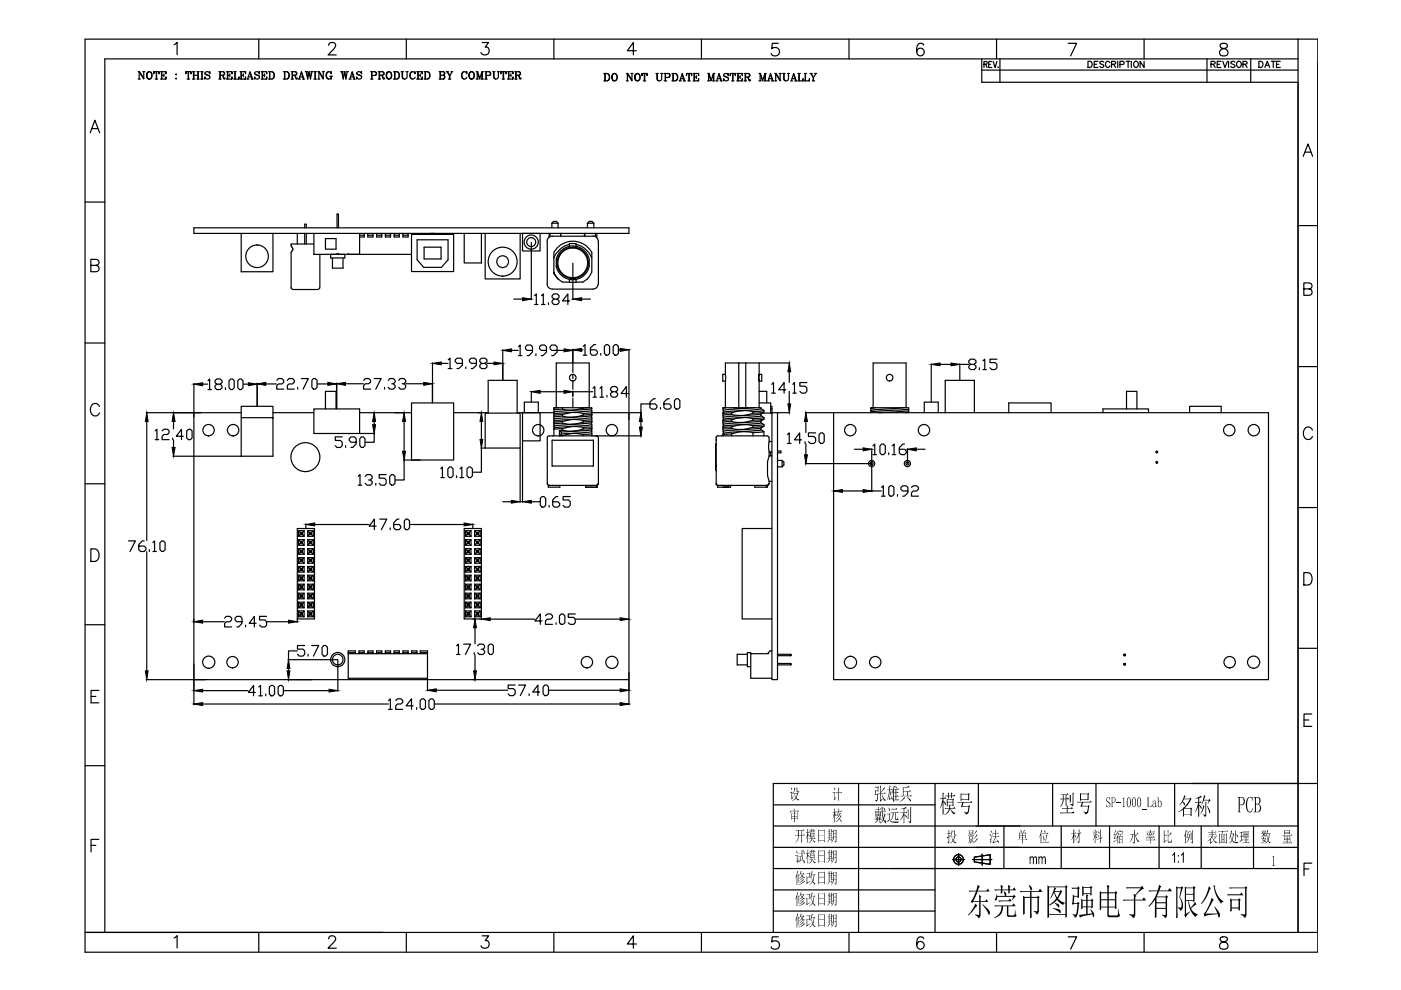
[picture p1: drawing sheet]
<svg xmlns="http://www.w3.org/2000/svg" width="297mm" height="210mm" viewBox="0 0 297 210" stroke-linecap="round" stroke-linejoin="round" font-family="sans-serif">
<!-- layer: 9 -->
<g fill="none" stroke="#000" stroke-width=".25">
<path d="M51.1 49.5h6.8v8.1h-6.8zM61.9 52.4l.2 .3M61.9 53.3l-.2 .3v7.4M62.1 52.9l-.2 .3M62.1 52.7v.2M63 49.5v2.2M64.6 48.3v-.8h.3v.8M64.6 49.5v2.2M64.9 49.5v2.2M66.5 49.5h9.7v4.4h-9.7zM66.5 51.7h-4.8l.2 .7M67.8 53.9v7.1"/>
<path d="M69 50.6h2.2v2.2h-2.2zM70.1 53.9h3v.8h-3zM70.5 54.7v2.2h2.2v-2.2M71.5 53.9h.1M71.5 45.5h.3M71.8 53.9h.1M71.8 45.5h-.3v2.8M71.8 45.5v2.8M73.8 53.9h.1M73.8 53.9h13.4M76.2 49.9h1M77.2 49.5v.7h-1"/>
<path d="M78 49.5v.4M79.1 49.5v.7h-1.1v-.3h1.1M79.8 49.5v.7h1.1v-.7M79.8 49.9h1.1M81.7 49.5v.7h1.1v-.7M81.7 49.9h1.1M83.6 49.5v.4h1.1M84.7 49.5v.7h-1.1v-.3M85.4 49.5v.7h1.1v-.7M85.4 49.9h1.1M87.2 49.5v8.1h9v-7.9h-9M88.2 49.5v.2"/>
<path d="M88.4 50.8h6.6v4.3l-1.4 1.6h-3.8l-1.4-1.6zM89.3 49.5v.2M89.9 52.4h3.6v2.5h-3.6zM90.6 49.5v.2M91.3 49.7v-.2h.9v.2M94.1 49.5v.2M95.3 49.5v.2M98.4 49.5v6.3h3.7v-6.3M102.9 49.5v9.6h7.4v-9.6M110.8 49.5h3.7v3.7h-3.7zM61.7 61l.4 .3M62.1 61.4h5.3"/>
<path d="M67.8 61l-.4 .3M51.1 88.6v8.1h6.8v-10.6h-6.8v2.5h6.8M66.5 86.7h9.7v5.2h-9.7zM69 86.7v-3.7h2.2v3.7M87.2 85.4h9v12.1h-9zM102.9 87.6h7.4v7.4h-7.4zM103.5 87.6v-7h6.1v7M110.8 87.5h3.7v6h-3.7zM111.2 87.5v-2.2h2.9v2.2M161 85.4h2.4v2.2M161 83h1.6v2.4M161.7 87.6h2"/>
<path d="M163.4 86.1h.3v.6M163.4 86.7h.3M163.7 86.7v.8h-.3M196 87.5v-2.2h2.9v2.2M200.4 87.5v-6.9h6.2v6.9M213.9 87.5v-2.1h8.9v2.1M233.8 87.5v-.8h9.7v.8M238.8 86.7v-3.7h2.2v3.7M252.2 87.5v-1.4h6.7v1.4M63 112.1h3.7v19.1h-3.7zM63.3 116.3l.4 .4v.4h.4v-.4l-.1 .1M63.3 114.4h1.2"/>
<path d="M63.3 113.7h1.2M63.3 116.3h1.2M63.3 118.2h1.2M63.3 112.5h1.2M63.3 115.6h1.2M63.3 117.5h1.2M63.3 119.4h1.2M63.3 114.4l.5 .5M63.3 112.5v1.2M63.3 114.4v1.2M63.3 116.3v1.2M63.3 118.2v1.2"/>
<path d="M63.3 112.5l.5 .5M63.3 118.2l.4 .4M63.7 112.9h.4v.4h-.4zM63.7 119h.4M63.7 114.8h.4v.4h-.4zM63.7 118.6h.4M63.7 118.6v.4M63.7 119l-.4 .4M63.7 118.6l.1 .1M63.8 113.2h.2M63.8 116.8h.2M63.8 114.9h.2"/>
<path d="M63.8 117h.2M63.8 118.9h.2M63.8 113h.2M63.8 115.1h.2M63.8 118.7h.2M63.8 115.1l-.5 .5M63.8 113.2l-.5 .5M63.8 113v.2M63.8 114.9v.2M63.8 116.8v.2M63.8 118.7v.2M63.8 117l-.5 .5"/>
<path d="M63.8 118.9l-.1 .1M64 115.1l.5 .5M64 113v.2M64 114.9v.2M64 116.8v.2M64 118.7v.2M64 117l.5 .5M64 113.2l.5 .5M64 118.9l.1 .1M64.1 118.6v.4M64.1 118.6l-.1 .1M64.1 119l.4 .4"/>
<path d="M64.5 116.3l-.4 .4h-.4l.1 .1M64.5 114.4l-.5 .5M64.5 112.5v1.2M64.5 114.4v1.2M64.5 116.3v1.2M64.5 118.2v1.2M64.5 112.5l-.5 .5M64.5 118.2l-.4 .4M65.2 114.4h1.2M65.2 113.7h1.2M65.2 116.3h1.2M65.2 118.2h1.2"/>
<path d="M65.2 112.5h1.2M65.2 115.6h1.2M65.2 117.5h1.2M65.2 119.4h1.2M65.2 112.5v1.2M65.2 114.4v1.2M65.2 116.3v1.2M65.2 118.2v1.2M65.2 118.2l.5 .5M65.2 116.3l.4 .4M65.2 112.5l.4 .4M65.2 114.4l.4 .4"/>
<path d="M65.6 116.7h.4M65.6 113.3h.4M65.6 114.8h.4M65.6 115.2h.4M65.6 117.1h.4M65.6 112.9h.4M65.6 112.9l.1 .1M65.6 113.3l-.4 .4M65.6 116.7l.1 .1M65.6 112.9v.4M65.6 114.8v.4M65.6 116.7v.4"/>
<path d="M65.6 115.2l-.4 .4M65.6 117.1l-.4 .4M65.6 119l-.4 .4M65.6 114.8l.1 .1M65.7 117l.3 .1M65.7 113.2h.2M65.7 116.8h.2M65.7 114.9h.2M65.7 118.9h.2M65.7 113h.2M65.7 115.1h.2M65.7 118.9l-.1 .1"/>
<path d="M65.7 113v.2M65.7 114.9v.2M65.7 116.8v.2M65.7 117l-.1 .1M65.7 115.1l-.1 .1M65.7 113.2l-.1 .1M65.9 118.7l-.2 .2M65.9 118.9l.5 .5M65.9 113v.2M65.9 114.9v.2M65.9 116.8v.2M65.9 118.7v.2"/>
<path d="M65.9 113.2l.1 .1M65.9 115.1l.1 .1M66 118.6v.4h-.4M66 118.6h-.4v.4M66 112.9v.4M66 114.8v.4M66 116.7v.4M66 117.1l.4 .4M66 118.6l-.1 .1M66 114.8l-.1 .1M66 113.3l.4 .4M66 115.2l.4 .4"/>
<path d="M66 116.7l-.1 .1M66 112.9l-.1 .1M66.4 112.5v1.2M66.4 114.4v1.2M66.4 116.3v1.2M66.4 118.2v1.2M66.4 114.4l-.4 .4M66.4 116.3l-.4 .4M66.4 118.2l-.4 .4M66.4 112.5l-.4 .4M98.4 112.1h3.7v19.1h-3.7zM98.7 112.5v1.2"/>
<path d="M98.7 114.4v1.2M98.7 116.3v1.2M98.7 118.2v1.2M98.7 114.4l.5 .5M98.7 114.4h1.2M98.7 113.7h1.2M98.7 112.5l.5 .5M98.7 116.3h1.2M98.7 118.2h1.2M98.7 112.5h1.2M98.7 115.6h1.2M98.7 116.3l.5 .5"/>
<path d="M98.7 117.5h1.2M98.7 119.4h1.2M98.7 118.2l.4 .4M99.1 112.9h.4v.4h-.4zM99.1 114.8h.4v.4h-.4zM99.1 116.7h.4v.4h-.4zM99.1 118.6v.4M99.1 119h.4M99.1 119l-.4 .4M99.1 118.6h.4M99.1 118.6l.1 .1M99.2 113.2l-.5 .5"/>
<path d="M99.2 118.9l-.1 .1M99.2 113v.2M99.2 114.9v.2M99.2 116.8v.2M99.2 118.7v.2M99.2 113.2h.2M99.2 115.1l-.5 .5M99.2 116.8h.2M99.2 114.9h.2M99.2 117h.2M99.2 118.9h.2M99.2 117l-.5 .5"/>
<path d="M99.2 113h.2M99.2 115.1h.2M99.2 118.7h.2M99.4 115.1l.5 .5M99.4 118.9l.1 .1M99.4 113.2l.5 .5M99.4 113v.2M99.4 114.9v.2M99.4 116.8v.2M99.4 118.7v.2M99.4 117l.5 .5M99.5 118.6v.4"/>
<path d="M99.5 118.6l-.1 .1M99.5 119l.4 .4M99.9 112.5l-.5 .5M99.9 112.5v1.2M99.9 114.4v1.2M99.9 116.3v1.2M99.9 118.2v1.2M99.9 114.4l-.5 .5M99.9 118.2l-.4 .4M99.9 116.3l-.5 .5M100.6 112.5v1.2M100.6 114.4v1.2"/>
<path d="M100.6 116.3v1.2M100.6 118.2v1.2M100.6 118.2l.4 .4M100.6 116.3l.5 .5M100.6 114.4h1.2M100.6 114.4l.5 .5M100.6 113.7h1.2M100.6 116.3h1.2M100.6 112.5l.5 .5M100.6 118.2h1.2M100.6 112.5h1.2M100.6 115.6h1.2"/>
<path d="M100.6 117.5h1.2M100.6 119.4h1.2M101 112.9h.4v.4h-.4zM101 114.8h.4v.4h-.4zM101 116.7h.4v.4h-.4zM101 118.6v.4M101 119h.4M101 119l-.4 .4M101 118.6l.1 .1M101 118.6h.4M101.1 113v.2M101.1 114.9v.2"/>
<path d="M101.1 116.8v.2M101.1 118.7v.2M101.1 113.2h.2M101.1 113.2l-.5 .5M101.1 116.8h.2M101.1 115.1l-.5 .5M101.1 114.9h.2M101.1 117h.2M101.1 118.9h.2M101.1 117l-.5 .5M101.1 118.9l-.1 .1M101.1 113h.2"/>
<path d="M101.1 115.1h.2M101.1 118.7h.2M101.3 113v.2M101.3 114.9v.2M101.3 116.8v.2M101.3 118.7v.2M101.3 117l.5 .5M101.3 115.1l.5 .5M101.3 113.2l.5 .5M101.3 118.9l.1 .1M101.4 118.6v.4M101.4 118.6l-.1 .1"/>
<path d="M101.4 119l.4 .4M101.8 112.5v1.2M101.8 114.4v1.2M101.8 116.3v1.2M101.8 118.2v1.2M101.8 112.5l-.5 .5M101.8 118.2l-.4 .4M101.8 114.4l-.5 .5M101.8 116.3l-.5 .5M163.7 112.1h-6.3v19.1h6.3M63.3 127.7h1.2M63.3 123.1h1.2"/>
<path d="M63.3 122h1.2M63.3 129.5h1.2M63.3 123.9h1.2M63.3 120.1h1.2M63.3 128.9h1.2M63.3 127h1.2M63.3 125.1h1.2M63.3 125.8h1.2M63.3 121.3h1.2M63.3 123.9l.5 .5M63.3 120.1v1.2M63.3 122v1.1"/>
<path d="M63.3 123.9v1.2M63.3 125.8v1.2M63.3 127.7v1.2M63.3 129.5v1.3M63.3 125.8l.5 .5M63.3 127.7l.4 .3M63.3 122l.4 .3M63.3 120.1l.4 .4M63.3 129.5l.4 .4M63.7 130.4h.4l.4 .4h-1.2M63.7 126.2h.4v.4h-.4zM63.7 122.3h.4"/>
<path d="M63.7 124.2h.4v.5h-.4zM63.7 120.9h.4M63.7 120.5h.4M63.7 128h.4M63.7 122.8h.4M63.7 128.5h.4M63.7 129.9h.4M63.7 120.5v.4M63.7 122.3v.5M63.7 128v.5M63.7 129.9v.5M63.7 130.4l-.4 .4"/>
<path d="M63.7 122.8l-.4 .3M63.7 120.9l-.4 .4M63.7 128.5l-.4 .4M63.7 128l.1 .2M63.7 129.9l.1 .2M63.7 120.5l.1 .2M63.7 122.3l.1 .2M63.8 130.1l.2 .1M63.8 126.4h.2M63.8 120.8h.2M63.8 122.6h.2M63.8 124.5h.2"/>
<path d="M63.8 120.7h.2M63.8 128.3h.2M63.8 124.4h.2M63.8 130.2h.2M63.8 128.2h.2M63.8 122.5h.2M63.8 126.3h.2M63.8 120.7v.1M63.8 122.5v.1M63.8 124.4v.1M63.8 126.3v.1M63.8 128.2v.1"/>
<path d="M63.8 130.1v.1M63.8 120.8l-.1 .1M63.8 124.5l-.5 .6M63.8 122.6l-.1 .2M63.8 126.4l-.5 .6M63.8 130.2l-.1 .2M63.8 128.3l-.1 .2M64 124.5l.5 .6M64 120.7v.1M64 122.5v.1M64 124.4v.1M64 126.3v.1"/>
<path d="M64 128.2v.1M64 126.4l.5 .6M64 128.3l.1 .2M64 122.6l.1 .2M64 120.8l.1 .1M64.1 129.9v.5l-.1-.2M64.1 120.5v.4M64.1 122.3v.5M64.1 128v.5M64.1 120.5l-.1 .2M64.1 122.3l-.1 .2M64.1 128.5l.4 .4"/>
<path d="M64.1 122.8l.4 .3M64.1 128l-.1 .2M64.1 129.9l-.1 .2M64.1 120.9l.4 .4M64.5 120.1v1.2M64.5 122v1.1M64.5 123.9v1.2M64.5 125.8v1.2M64.5 127.7v1.2M64.5 129.5v1.3M64.5 123.9l-.5 .5M64.5 122l-.4 .3"/>
<path d="M64.5 129.5l-.4 .4M64.5 125.8l-.5 .5M64.5 127.7l-.4 .3M64.5 120.1l-.4 .4M65.2 127.7h1.2M65.2 123.1h1.2M65.2 122h1.2M65.2 130.8h1.2M65.2 129.5h1.2M65.2 123.9h1.2M65.2 120.1h1.2M65.2 128.9h1.2"/>
<path d="M65.2 127h1.2M65.2 125.1h1.2M65.2 125.8h1.2M65.2 121.3h1.2M65.2 129.5l.4 .4M65.2 120.1v1.2M65.2 122v1.1M65.2 123.9v1.2M65.2 125.8v1.2M65.2 127.7v1.2M65.2 129.5v1.3M65.2 127.7l.5 .5"/>
<path d="M65.2 120.1l.4 .4M65.2 122l.4 .3M65.2 125.8l.4 .4M65.2 123.9l.4 .3M65.6 126.2h.4M65.6 122.3h.4v.5M65.6 124.7h.4M65.6 120.5v.4h.4M65.6 124.2h.4M65.6 120.5h.4v.4M65.6 122.3v.5h.4M65.6 129.9h.4v.5h-.4"/>
<path d="M65.6 126.6h.4M65.6 128.5l-.4 .4M65.6 124.7l-.4 .4M65.6 129.9l.1 .2M65.6 124.2v.5M65.6 126.2v.4M65.6 129.9v.5M65.6 120.5l.1 .2M65.6 122.3l.1 .2M65.6 126.2l.1 .1M65.6 124.2l.1 .2M65.6 130.4l-.4 .4"/>
<path d="M65.6 126.6l-.4 .4M65.7 126.4h.2M65.7 120.8h.2M65.7 122.6h.2M65.7 124.5h.2M65.7 120.7h.2M65.7 128.3h.2M65.7 130.1h.2M65.7 124.4h.2M65.7 130.2h.2M65.7 128.2h.2M65.7 122.5h.2"/>
<path d="M65.7 126.3h.2M65.7 122.6l-.5 .5M65.7 130.2l-.1 .2M65.7 120.7v.1M65.7 122.5v.1M65.7 124.4v.1M65.7 126.3v.1M65.7 128.2v.1M65.7 130.1v.1M65.7 128.3l-.1 .2M65.7 120.8l-.5 .5M65.7 126.4l-.1 .2"/>
<path d="M65.7 124.5l-.1 .2M65.9 128.3l.5 .6M65.9 120.7v.1M65.9 122.5v.1M65.9 124.4v.1M65.9 126.3v.1M65.9 128.2v.1M65.9 130.1v.1M65.9 130.2l.5 .6M65.9 120.8l.1 .1M65.9 122.6l.1 .2M65.9 124.5l.1 .2"/>
<path d="M65.9 126.4l.1 .2M66 126.2l.4-.4v1.2M66 128h-.4v.5M66 128v.5h-.4M66 124.2v.5M66 126.2v.4M66 120.9l.4 .4M66 128l-.1 .2M66 124.2l-.1 .2M66 124.7l.4 .4M66 126.6l.4 .4M66 122.8l.4 .3"/>
<path d="M66 126.2l-.1 .1M66.4 120.1v1.2M66.4 122v1.1M66.4 123.9v1.2M66.4 127.7v1.2M66.4 129.5v1.3M66.4 122l-.5 .5M66.4 129.5l-.5 .6M66.4 127.7l-.4 .3M66.4 120.1l-.5 .6M66.4 123.9l-.4 .3M73.8 138.4h1.6"/>
<path d="M73.8 138.6h16.8M75.4 138.6v-.6h-1.6v5.8h16.8v-5.8h-1.5v.6M76.1 138.6v-.6h1.1v.6M76.1 138.4h1.1M78 138.4v-.4h1.1v.6M78 138.4v.2M78 138.4h1.1M79.8 138.6v-.6h1.1v.6M79.8 138.4h1.1M81.7 138.6v-.6h1.1v.6M81.7 138.4h1.1M83.6 138.6v-.6h1.1v.6"/>
<path d="M83.6 138.4h1.1M85.4 138.6v-.6h1.1v.6M85.4 138.4h1.1M87.2 138.6v-.6h1.2v.6M87.2 138.4h1.2M89.1 138.4h1.5M98.7 127.7h1.2M98.7 123.1h1.2M98.7 120.1v1.2M98.7 122v1.1M98.7 123.9v1.2M98.7 125.8v1.2"/>
<path d="M98.7 127.7v1.2M98.7 129.5v1.3M98.7 122h1.2M98.7 130.8h1.2M98.7 129.5h1.2M98.7 129.5l.4 .4M98.7 123.9h1.2M98.7 120.1h1.2M98.7 123.9l.5 .5M98.7 125.8l.5 .5M98.7 122l.4 .3M98.7 128.9h1.2"/>
<path d="M98.7 127h1.2M98.7 120.1l.4 .4M98.7 127.7l.4 .3M98.7 125.1h1.2M98.7 125.8h1.2M98.7 121.3h1.2M99.1 120.5v.4M99.1 122.3v.5M99.1 124.2h.4v.5h-.4zM99.1 126.2h.4v.4h-.4zM99.1 128v.5M99.1 129.9v.5"/>
<path d="M99.1 120.5l.1 .2M99.1 128l.1 .2M99.1 130.4l-.4 .4M99.1 122.3h.4M99.1 120.9h.4M99.1 129.9l.1 .2M99.1 120.5h.4M99.1 128h.4M99.1 122.8h.4M99.1 120.9l-.4 .4M99.1 128.5h.4M99.1 122.3l.1 .2"/>
<path d="M99.1 130.4h.4M99.1 122.8l-.4 .3M99.1 129.9h.4M99.1 128.5l-.4 .4M99.2 126.4h.2M99.2 120.8h.2M99.2 120.7v.1M99.2 122.5v.1M99.2 124.4v.1M99.2 126.3v.1M99.2 128.2v.1M99.2 130.1v.1"/>
<path d="M99.2 122.6h.2M99.2 124.5l-.5 .6M99.2 124.5h.2M99.2 120.7h.2M99.2 128.3h.2M99.2 130.1h.2M99.2 124.4h.2M99.2 130.2h.2M99.2 126.4l-.5 .6M99.2 128.2h.2M99.2 130.2l-.1 .2M99.2 122.6l-.1 .2"/>
<path d="M99.2 122.5h.2M99.2 126.3h.2M99.2 120.8l-.1 .1M99.2 128.3l-.1 .2M99.4 120.7v.1M99.4 122.5v.1M99.4 124.4v.1M99.4 126.3v.1M99.4 128.2v.1M99.4 130.1v.1M99.4 124.5l.5 .6M99.4 126.4l.5 .6"/>
<path d="M99.4 120.8l.1 .1M99.4 128.3l.1 .2M99.4 130.2l.1 .2M99.4 122.6l.1 .2M99.5 129.9l-.1 .2M99.5 120.5v.4M99.5 122.3v.5M99.5 128v.5M99.5 129.9v.5M99.5 120.9l.4 .4M99.5 128.5l.4 .4M99.5 120.5l-.1 .2"/>
<path d="M99.5 122.3l-.1 .2M99.5 122.8l.4 .3M99.5 128l-.1 .2M99.5 130.4l.4 .4M99.9 123.9l-.5 .5M99.9 120.1v1.2M99.9 122v1.1M99.9 123.9v1.2M99.9 125.8v1.2M99.9 127.7v1.2M99.9 129.5v1.3M99.9 127.7l-.4 .3"/>
<path d="M99.9 122l-.4 .3M99.9 125.8l-.5 .5M99.9 120.1l-.4 .4M99.9 129.5l-.4 .4M100.6 120.1v1.2M100.6 122v1.1M100.6 123.9v1.2M100.6 125.8v1.2M100.6 127.7v1.2M100.6 129.5v1.3M100.6 127.7h1.2M100.6 123.1h1.2"/>
<path d="M100.6 122h1.2M100.6 130.8h1.2M100.6 129.5h1.2M100.6 120.1l.4 .4M100.6 127.7l.4 .3M100.6 123.9l.5 .5M100.6 123.9h1.2M100.6 120.1h1.2M100.6 125.8l.5 .5M100.6 128.9h1.2M100.6 129.5l.4 .4M100.6 122l.4 .3"/>
<path d="M100.6 127h1.2M100.6 125.1h1.2M100.6 125.8h1.2M100.6 121.3h1.2M101 120.5v.4M101 122.3v.5M101 124.2h.4v.5h-.4zM101 126.2h.4v.4h-.4zM101 128v.5M101 129.9v.5M101 128.5l-.4 .4M101 128l.1 .2"/>
<path d="M101 122.3h.4M101 120.9h.4M101 120.5h.4M101 128h.4M101 122.8h.4M101 122.8l-.4 .3M101 128.5h.4M101 130.4h.4M101 129.9l.1 .2M101 129.9h.4M101 122.3l.1 .2M101 130.4l-.4 .4"/>
<path d="M101 120.9l-.4 .4M101 120.5l.1 .2M101.1 120.7v.1M101.1 122.5v.1M101.1 124.4v.1M101.1 126.3v.1M101.1 128.2v.1M101.1 130.1v.1M101.1 126.4h.2M101.1 120.8h.2M101.1 122.6h.2M101.1 124.5l-.5 .6"/>
<path d="M101.1 120.8l-.1 .1M101.1 124.5h.2M101.1 120.7h.2M101.1 128.3h.2M101.1 130.1h.2M101.1 128.3l-.1 .2M101.1 124.4h.2M101.1 130.2h.2M101.1 128.2h.2M101.1 126.4l-.5 .6M101.1 122.6l-.1 .2M101.1 122.5h.2"/>
<path d="M101.1 126.3h.2M101.1 130.2l-.1 .2M101.3 120.7v.1M101.3 122.5v.1M101.3 124.4v.1M101.3 126.3v.1M101.3 128.2v.1M101.3 130.1v.1M101.3 120.8l.1 .1M101.3 124.5l.5 .6M101.3 126.4l.5 .6M101.3 130.2l.1 .2"/>
<path d="M101.3 128.3l.1 .2M101.3 122.6l.1 .2M101.4 120.5v.4M101.4 122.3v.5M101.4 128v.5M101.4 129.9v.5M101.4 130.4l.4 .4M101.4 129.9l-.1 .2M101.4 120.5l-.1 .2M101.4 120.9l.4 .4M101.4 122.8l.4 .3M101.4 122.3l-.1 .2"/>
<path d="M101.4 128l-.1 .2M101.4 128.5l.4 .4M101.8 125.8l-.5 .5M101.8 127.7l-.4 .3M101.8 120.1v1.2M101.8 122v1.1M101.8 123.9v1.2M101.8 125.8v1.2M101.8 127.7v1.2M101.8 129.5v1.3M101.8 123.9l-.5 .5M101.8 122l-.4 .3"/>
<path d="M101.8 120.1l-.4 .4M101.8 129.5l-.4 .4M158.5 138.7h-2.2v2.3h2.2M159.2 138.6v-.2h-.7v3h.7M163.7 138h-.4l-.4 .4v.2h-3.7v5.2h4.5M164.8 138.7h2.8M164.8 139h2.8M167.6 138.7v.3zM238.3 138.7v.3h.3M238.3 138.7h.3M238.3 138.7l.1 .1M238.4 138.8v.2"/>
<path d="M238.4 139h.1M238.4 138.8h.1M238.4 139h-.1M238.6 138.7v.3l-.1-.2M238.6 138.7l-.1 .1M164.8 140.7h2.8v.3M164.8 141h2.8M167.6 140.7v.3M238.3 141h.3M238.3 140.7v.3M238.4 140.8l-.1-.1h.3v.3M238.4 140.9l-.1 .1"/>
<path d="M238.4 140.8v.1M238.4 140.8h.1M238.4 140.9h.1M238.5 140.9l.1 .1M238.5 140.8v.1M238.6 140.7l-.1 .1"/>
<circle cx="54.5" cy="54.3" r="2.39"/>
<circle cx="106.6" cy="55.5" r="1.25"/>
<circle cx="106.6" cy="55.5" r="3.1"/>
<circle cx="112.6" cy="51.3" r=".95"/>
<circle cx="112.6" cy="51.3" r="1.5"/>
<circle cx="64.7" cy="96.9" r="3.1"/>
<circle cx="245.3" cy="95.8" r=".19"/>
<circle cx="245.3" cy="98" r=".19"/>
<circle cx="71.6" cy="139.8" r="1.12"/>
<circle cx="71.6" cy="139.8" r="1.5"/>
</g>
<!-- layer: 21 -->
<g fill="none" stroke="#000" stroke-width=".25">
<path d="M116 51.2v9M116.4 49.5v.8M116.6 49.5v.7M117 47.3v1M117 47.3l.3-.4h.7l.3 .4M117 47.3h1.3M117.1 50a1.12 1.12 0 0 0-1.1 1.2M117.1 50.1h8.6M117.4 57.7l1 1.5-1-1.2zM117.4 54.7v3M118.3 47.3v1M118.4 59.2l.9 .6"/>
<path d="M118.4 53.2l-.6 .7-.4 .8M118.9 49.5v.6M119.3 59.8h4.3M120.7 51.8l-1.2 .5-1.1 .9M120.7 52.2v-.6h1.4v.6M120.7 59.3v.6M122.1 59.3v.6M122.1 51.8l1.3 .5 1.1 .9M123.9 49.5v.6M124 49.5v.6M124.5 59.2l-.9 .6M124.5 53.2l1 1.5v3l-1 1.5"/>
<path d="M124.5 47.3v1M124.5 47.3l.4-.4h.6l.4 .4M124.5 47.3h1.4M125.5 54.6v-1.1a4.6 4.6 0 0 0-8.1 0v1.2M125.7 50a1.12 1.12 0 0 1 1.1 1.2M125.9 47.3v1M126.2 49.5v.7M126.5 49.5v.9M126.9 51.2v9M121.5 77v2M121.5 79.6v.7M126.8 60.2a1.12 1.12 0 0 1-1.1 1.1h-8.6a1.12 1.12 0 0 1-1.1-1.1"/>
<path d="M153.8 79.4v-2.4h7.2v2.4h.5v1.4h-.5M153.8 79.4v1.4M153.8 79.4h-.6v1.4h.6M156.6 77v9.4M158.1 77v9.4M116 92.8l.4-.4h10.1l.3 .4M116 92.8v9.8M117.1 93.3h8.7v5.5h-8.7zM117.4 88.4v.5M117.4 86.9v.5M117.4 87.8v.2M117.4 89.9v.4"/>
<path d="M117.4 89.3v.2M117.4 90.8v.2M117.4 86.5v.4M117.4 88v.4M117.4 89.5v.4M117.4 91v1.4M117.4 90.3h.1M117.4 88.9h.1M117.4 87.4h.1M117.5 87.4v.4M117.5 88.9v.3M117.5 90.3v.5"/>
<path d="M117.5 87.8h-.1M117.5 90.7l-.1 .1M117.5 89.2l-.1 .1M117.9 86.4v-9.4h7v9.4M118.4 86.4l-1 .1M118.4 86.4h.9M118.6 91.3v1.1M118.6 91.3l.4 .3M119 91.6v.4M119 92l-.4 .4M119.3 86.4l4.3 .1M119.3 86.7l-1.9 .2"/>
<path d="M119.3 88.2l-1.9 .2M119.3 87.9l-1.9 .1M119.3 89.7l-1.9 .2M119.3 90.9l-1.9 .1M119.3 89.4l-1.9 .1M119.3 86.4v.3M119.3 87.9v.3M119.3 89.4v.3M119.3 90.9v.3M119.3 92.4h.1M119.3 92.4h-.7M119.3 91.2l-.7 .1"/>
<path d="M121.5 80.9v1.7M121.5 83.2v.7M121.5 84.5v1.9M123.6 86.5l-2.1 .5-2.2-.3M123.6 90.6l-2.2-.2-2.1 .5M123.6 91l-1 .3-1.7 .1-1.6-.2M123.6 88l-2.1 .4-2.2-.2M123.6 92.1l-2.2-.2-2.1 .5M123.6 89.2l-2.2-.3-2.1 .5M123.6 89.5l-1 .3-1.7 .2-1.6-.3M123.6 87.7l-2.2-.2-2.1 .4M123.6 87.7v.3"/>
<path d="M123.6 89.2v.3M123.6 90.6v.4M123.6 92.1v.3M123.6 86.4h.9M124.5 86.4h1v.2l-8 .8M124.5 86.4l-.9 .1M125.4 89.6l-7.9 .7M125.4 90l.1 .5M125.4 91.5l.1 .5M125.4 87l.1 .5M125.4 88.5v-.4l-7.9 .8M125.4 91.5v-.4l-6.4 .5"/>
<path d="M125.4 91.5l-.6 .2-5.8 .3M125.4 90l-1.1 .2-6.8 .5M125.4 88.5l-7.9 .7M125.4 87l-7.9 .8M125.4 86.6v.4M125.4 89.6v.4M125.4 88.5l.1 .1M125.5 87.5l-1.9 .2M125.5 89l-1.9 .2M125.5 90.5l-1.9 .1M125.5 92l-1.9 .1M125.5 87.9l-1.9 .1"/>
<path d="M125.5 89.4l-1.9 .1M125.5 90.8l-1.9 .2M125.5 89.4l-.1 .2M125.5 88.5v.5M125.5 87.5v.6l-.2 .1M125.5 89v.4M125.5 90.5v.6M125.5 92v.4M125.5 91.1h-.2M126.9 92.8v9.8M151.7 94.3l.1 5.5M151.8 94l-.1 .3"/>
<path d="M151.8 93.3h.1M151.8 98.8h.1M151.8 92.8v9.9l.4 .2M153.3 86.5l.1 .5M153.3 91l.1 .5M153.3 88l.1 .5M153.3 89.5v.5M153.3 87.7v.3M153.3 89.2v.3M153.3 90.6v.4M153.3 92.1v.3M153.3 89.9l.1 .1"/>
<path d="M153.4 87v.4M153.4 91.8l-.1 .3M153.4 90.3l7.7-.6h.2v-.5l-7.6 .7-.3 .1v.4M153.5 90.3l-.2 .3M153.5 87.4l-.2 .3M153.8 80.8v5.6M153.9 86.4h1.5a6.8 6.8 0 0 0 3.1 0M153.9 86.4l-.6 .1M155.1 87.5l-1.8 .2M155.1 89l-1.8 .2M155.1 90.5l-1.8 .1M155.1 92l-1.8 .1"/>
<path d="M155.1 87.9l-1.8 .1M155.1 89.4l-1.8 .1M155.1 90.8l-1.8 .2M155.1 87.5v.4M155.1 89v.4M155.1 90.5v.3M155.1 92v.4M155.4 86.4h3.1M158.5 86.4h1.4M159.6 90.3l-2.2-.3-2.3 .5M159.6 89.1l2.4-.2-.7 .4M159.6 87.6l2.4-.2-.7 .4"/>
<path d="M159.6 87.3l2.4-.3v.4M159.6 87.6l-2.2 .5-2.3-.2M159.6 89.1l-2.2 .5-2.3-.2M159.6 90.6l-2.2 .5-2.3-.3M159.6 91.7l-2.2-.2-2.3 .5M159.6 87.3l-1.7-.3-1.7 .2-1.1 .3M159.6 88.8l-1.7-.3-1.7 .2-1.1 .3M159.6 90.6l2.4-.2-.7 .4M159.6 87.3v.3M159.6 88.8v.3M159.6 90.3v.3M159.6 91.7v.7"/>
<path d="M159.9 86.4l-6.5 .6M159.9 86.4h1.4v.3M160.9 80.6l.1-1.2v1.4M161 80.8v5.6M161.3 91.1l.7 .4-2.4 .2M161.3 88.1l-1.1 .2-6.4 .5-.5 .1v.3M161.3 88.1v-.3l-7.3 .5-.6 .2v.4M161.3 90.8l-6.8 .5-1.1 .2M161.3 90.7v.5l-.6 .1-7.3 .6v-.4M161.3 86.7l-1 .2-6.9 .5M161.3 86.7l.7 .3M161.3 88.1l.7 .4"/>
<path d="M161.3 89.6l.7 .4M162 88.5l-2.4 .3M162 90l-2.4 .3M162 88.5v.4M162 90v.3M162 91.5v.9M163 92.8l-.3-.4h-10.5l-.4 .4M163.1 92.8l-.2 1.9 .2 2.1-.4 1.2v2.8l.4 1.7M163.1 96.6h.6M163.1 95.8h.6M163.1 93.6h.6M163.4 95.8v.8"/>
<path d="M164.8 95.6h.8v.4h-.8M164.8 99h1M164.8 97.6h1M165.8 97.6v1.4M165.8 97.6l.4 .4v.6l-.4 .4M184.7 86.7l-.1-.3h1l-.9 .2v.4M184.7 87l-.1 .5M185.1 86.4v-9.4h7v9.4M185.6 86.4h6.1M191.7 86.4h1v.4M191.7 86.4l-7 .6M192.6 87.4l-.6 .1"/>
<path d="M192.6 87.4v.1M192.7 86.8l-.1 .6M192.7 87.1l-6.4 .4M192.7 86.8l-8.1 .5M116 102.5l.4 .4M116.2 102.9v.4h2.5v-.4M116.4 102.9h10.2v.4h-2.4v-.4M124.2 102.9v.4M126.5 102.9v.4M126.8 102.5l-.3 .4M126.9 102.5l-.4 .4M151.8 102.5l.4 .4"/>
<path d="M154.5 102.9v.4h.4v-.4M160 102.9v.4h2.7v-.4M162.5 102.9v.4M162.7 102.9h-10.6v.4h2.4h-1.2M163 102.5l-.3 .4M163.1 102.5l-.4 .4M163.1 102.1h.6"/>
<circle cx="121.4" cy="55.7" r="3.2"/>
<circle cx="121.4" cy="55.7" r="3.6"/>
<circle cx="121.4" cy="55.7" r="3.3"/>
<circle cx="121.4" cy="80.1" r=".7"/>
<circle cx="184.8" cy="98.3" r=".32"/>
<circle cx="184.8" cy="98.3" r=".66"/>
<circle cx="188.6" cy="80.1" r=".7"/>
<circle cx="192.4" cy="98.3" r=".32"/>
<circle cx="192.4" cy="98.3" r=".66"/>
</g>
<path d="M124.2 103.3h2.3" fill="none" stroke="#000" stroke-width=".21"/>
<!-- layer: 8 -->
<g fill="none" stroke="#000" stroke-width=".25">
<path d="M51.1 49.5h-10v-1.2h92.3v1.2h-57.2M57.9 49.5h8.6M51.1 87.5h-10v56.6h92.3v-56.6h-7.9M57.9 87.5h8.6M76.2 87.5h11M96.2 87.5h7.3M109.6 87.5h7.9M163.7 87.5h1.1v56.6h-1.1zM176.7 87.5h92.2v56.6h-92.2z"/>
<circle cx="44.2" cy="91.2" r="1.21"/>
<circle cx="49.4" cy="91.2" r="1.21"/>
<circle cx="114.1" cy="91.2" r="1.21"/>
<circle cx="129.7" cy="91.2" r="1.21"/>
<circle cx="180.3" cy="91.2" r="1.21"/>
<circle cx="195.9" cy="91.2" r="1.21"/>
<circle cx="260.6" cy="91.2" r="1.21"/>
<circle cx="265.8" cy="91.2" r="1.21"/>
<circle cx="44.3" cy="140.4" r="1.29"/>
<circle cx="49.3" cy="140.4" r="1.21"/>
<circle cx="124.4" cy="140.4" r="1.21"/>
<circle cx="129.7" cy="140.4" r="1.29"/>
<circle cx="180.3" cy="140.4" r="1.29"/>
<circle cx="185.6" cy="140.4" r="1.21"/>
<circle cx="260.7" cy="140.4" r="1.21"/>
<circle cx="265.8" cy="140.4" r="1.29"/>
</g>
<!-- layer: 0 -->
<g fill="none" stroke="#000" stroke-width=".25">
<path d="M112.6 51.4v12.1M121.5 55.8v7.7M91.7 76.9v8.5M93.6 77h1.4M95 76.3l.4-.4v2.2M95 78.1h.8M98 77h-1.1l-.4-.3v-.4l.4-.4h.8l.3 .4v1.1l-.7 .7h-.4M98.8 77.8v.3M101 77h-1.1l-.4-.3v-.4l.4-.4h.7l.4 .4v1.1l-.8 .7h-.3M102.1 77l-.4-.3v-.4l.4-.4h.8l.4 .4v.4l-.4 .3h-.8l-.4 .4v.4l.4 .3h.8l.4-.3v-.4l-.4-.4M103.3 77h1.4M106.6 74.1v6.5"/>
<path d="M108.4 74.3h1.5M108.9 63.4h1.9M109.9 73.5l.4-.3v2.2M109.9 75.4h.8M112.9 74.3h-1.1l-.4-.4v-.4l.4-.3h.7l.4 .3v1.1l-.8 .8h-.3M113.3 62.7l.4-.4v2.3M113.3 64.6h.7M113.6 75v.4M114.8 62.7l.4-.4v2.3M114.8 64.6h.8M115.9 74.3h-1.1l-.4-.4v-.4l.4-.3h.7l.4 .3v1.1l-.8 .8h-.3M116.3 64.2v.4"/>
<path d="M117.4 63.4l-.3-.4v-.3l.3-.4h.8l.3 .4v.3l-.3 .4h-.8l-.3 .4v.4l.3 .4h.8l.3-.4v-.4l-.3-.4M118.1 74.3h-1.1l-.4-.4v-.4l.4-.3h.7l.4 .3v1.1l-.8 .8h-.3M118.2 74.3h1.4M120.8 63.8h-1.5l1.1-1.5v2.3M121.5 74v2.9M123.3 74.2h.3M123.3 63.4h1.9M123.7 73.4l.3-.3v2.2M123.7 75.3h.7M126.3 73.1h-.4l-.7 .7v1.1l.3 .4h.8l.4-.4v-.4l-.4-.3h-1.1M127.4 74.9v.4M128.1 73.4l.4-.3h.4l.3 .3v1.5l-.3 .4h-.4l-.4-.4z"/>
<path d="M130 73.4l.4-.3h.3l.4 .3v1.5l-.4 .4h-.3l-.4-.4zM131.2 74.2h.3M133.4 74v15M161 77h6.5M167.3 78.8v2.3M197.4 77.1v8.1M199.3 77.3h2.3M203.5 77.1v3.5M203.5 77.3h1.9M205.8 77.3l-.4-.4v-.4l.4-.3h.7l.4 .3v.4l-.4 .4h-.7l-.4 .3v.4l.4 .4h.7l.4-.4v-.4l-.4-.3M207.6 78v.4M208.4 76.5l.4-.3v2.2"/>
<path d="M208.4 78.4h.7M211.4 76.2h-1.5v.7h1.1l.4 .4v.7l-.4 .4h-.7l-.4-.4M31 87.5h11.6M31.1 89.4v25.2M32.9 91.4l.4-.4v2.2M32.9 93.2h.8M34.4 91.4l.4-.4h.7l.4 .4v.3l-.4 .4h-.7l-.4 .4v.7h1.5M36.6 92.9v.3M36.7 96.7h14.4M36.8 89.4v1.5M36.8 93.3v1.6M38.9 92.5h-1.5l1.1-1.5v2.2"/>
<path d="M39.6 91.4l.4-.4h.3l.4 .4v1.5l-.4 .3h-.3l-.4-.3zM41.1 81.3v7.1M43 81.4h1M44.1 80.7l.4-.4v2.3M44.1 82.6h.7M45.9 81.4l-.3-.3v-.4l.3-.4h.8l.4 .4v.4l-.4 .3h-.8l-.3 .4v.4l.3 .4h.8l.4-.4v-.4l-.4-.4M47.8 82.2v.4M48.6 80.7l.3-.4h.4l.4 .4v1.5l-.4 .4h-.4l-.3-.4zM50.4 80.7l.4-.4h.3l.4 .4v1.5l-.4 .4h-.3l-.4-.4zM51.6 81.4h1.1M54.5 81.2v4.9M56.3 81.4h2.3"/>
<path d="M58.7 80.6l.4-.3h.7l.4 .3v.4l-.4 .4h-.7l-.4 .3v.8h1.5M60.9 80.6l.4-.3h.7l.4 .3v.4l-.4 .4h-.7l-.4 .3v.8h1.5M63.1 82.1v.4M63.9 80.3h1.5l-1.1 2.2M66.5 80.3h.3l.4 .3v1.5l-.4 .4h-.3l-.4-.4v-1.5zM67.3 81.4h2.2M71.4 81.2v5.5M72.6 92.6h-1.5v.8h1.1l.4 .4v.7l-.4 .4h-.8l-.3-.4M73.2 81.4h3.8M73.3 94.5v.4M75.5 93.8h-1.1l-.4-.4v-.4l.4-.4h.7l.4 .4v1.1l-.7 .8h-.4M76.3 91.9h3.2"/>
<path d="M76.6 92.6h.4l.4 .4v1.5l-.4 .4h-.4l-.3-.4v-1.5zM77.1 80.6l.4-.3h.7l.4 .3v.4l-.4 .4h-.7l-.4 .3v.8h1.5M79.2 87.5h.2M79.3 80.3h1.5l-1.1 2.2M79.3 91.9v1.9h-1.8M79.3 89.4v.6M81.5 82.1v.4M82.3 80.6l.4-.3h.7l.4 .3v.4l-.4 .4h-.3M83.4 81.4l.4 .3v.4l-.4 .4h-.7l-.4-.4M83.7 87.5h2.1M84.5 80.6l.4-.3h.7l.4 .3v.4l-.4 .4h-.3M85.6 97.5h3.5"/>
<path d="M85.6 81.4l.4 .3v.4l-.4 .4h-.7l-.4-.4M85.7 97.5v4.3h-1.9M85.7 89.4v6.3M86.1 81.4h3.7M93.5 99.4l.3-.4v2.3M95.3 99h.4l.4 .4v1.5l-.4 .4h-.4l-.3-.4v-1.5zM97.5 99.4l.4-.4v2.3M99.4 99h.4l.4 .4v1.5l-.4 .4h-.4l-.4-.4v-1.5zM101.3 87.5h.9M101.9 95h.9M102.1 95v5.1h-1.9M102.1 89.4v3.8"/>
<path d="M110.3 95.1v11.4M110.8 93.5v13M112.6 82.9v2.3M114.5 83.1h5.1M121.5 82.9v1.3M121.5 83.1h4.2M125.7 82.3l.4-.3v2.2M125.7 84.2h.8M126.2 92.4h9.8M127.2 82.3l.4-.3v2.2M127.2 84.2h.8M128.7 83.8v.4"/>
<path d="M129.8 83.1l-.3-.4v-.4l.3-.3h.8l.3 .3v.4l-.3 .4h-.8l-.3 .3v.4l.3 .4h.8l.3-.4v-.4l-.3-.3M133.2 83.4h-1.5l1.1-1.4v2.2M133.4 87.5h2.6M135.9 89.4v1.2M137.8 85.6h-1.9v1.9M138.9 84.5h-.3l-.8 .8v1.1l.4 .3h.7l.4-.3v-.4l-.4-.4h-1.1M140 86.4v.3M141.9 84.5h-.4l-.7 .8v1.1l.3 .3h.8l.4-.3v-.4l-.4-.4h-1.1M143.4 84.5h.4l.3 .4v1.5l-.3 .3h-.4l-.4-.3v-1.5zM163.6 81.5l.4-.4v2.3M163.6 83.4h.8M164.9 87.5h2.6"/>
<path d="M166.6 82.6h-1.5l1.1-1.5v2.3M167 92.2l.3-.4v2.2M167 94h.7M167.3 83v.4M167.3 83.4v2.2M168.1 81.5l.3-.4v2.3M168.1 83.4h.7M169.9 93.3h-1.5l1.1-1.5v2.2M170.7 93.6v.4M170.7 87.5h6M170.7 98.3h14.1M170.9 89.4v2.3"/>
<path d="M170.9 94.1v2.3M171.1 81.1h-1.5v.8h1.1l.4 .4v.7l-.4 .4h-.7l-.4-.4M172.9 91.8h-1.5v.7h1.2l.3 .4v.7l-.3 .4h-.8l-.4-.4M173.7 92.2l.3-.4h.4l.4 .4v1.4l-.4 .4h-.4l-.3-.4zM181.1 95.3h1.9M184.8 95.1v3.2M184.8 98.3v5.9M185.1 94.5l.4-.4v2.3M185.1 96.4h.7M186.6 94.5l.3-.4h.4l.4 .4v1.5l-.4 .4h-.4l-.3-.4zM188.4 96v.4M189.2 94.5l.4-.4v2.3"/>
<path d="M189.2 96.4h.7M191.8 94.1h-.4l-.7 .8v1.1l.4 .4h.7l.4-.4v-.4l-.4-.3h-1.1M192.4 95.1v3.2M194.3 95.3h1.8M27.2 114.7h1.5l-1.1 2.2M30.6 114.7h-.4l-.8 .7v1.1l.4 .4h.8l.3-.4v-.3l-.3-.4h-1.2M31.1 117v25.2M31.7 116.5v.4M32.4 115.1l.4-.4v2.2M32.4 116.9h.7M33.9 115.1l.4-.4h.3l.4 .4v1.4l-.4 .4h-.3l-.4-.4zM64.9 111v1"/>
<path d="M66.7 111.2h11.5M75.9 101l.4-.4v2.3M75.9 102.9h.8M77.4 101l.4-.4h.7l.4 .4v.4l-.4 .4h-.4M78.5 101.8l.4 .3v.4l-.4 .4h-.7l-.4-.4M79.7 102.5v.4M79.8 111.5h-1.5l1.1-1.4v2.2M80.5 110.1h1.5l-1.1 2.2M81.9 100.6h-1.5v.8h1.1l.4 .4v.7l-.4 .4h-.7l-.4-.4M82.7 111.9v.4M83 100.6h.4l.3 .4v1.5l-.3 .4h-.4l-.4-.4v-1.5zM84.6 110.1h-.4l-.7 .7v1.1l.4 .4h.7l.4-.4v-.4l-.4-.3h-1.1"/>
<path d="M86.1 110.1h.3l.4 .3v1.5l-.4 .4h-.3l-.4-.4v-1.5zM86.9 111.2h11.5M93.5 101.3h.7M96.8 100.9v.4M97.5 101.3h.8M100.2 111v1M106.6 106.4h1.8M112.6 106.4h1.9M114.9 105.3h.4l.4 .4v1.4l-.4 .4h-.4l-.3-.4v-1.4zM116.4 107.1v.4M118.3 105.3h-.4l-.7 .7v1.1l.4 .4h.7l.4-.4v-.3l-.4-.4h-1.1M120.9 105.3h-1.5v.7h1.1l.4 .4v.7l-.4 .4h-.7l-.4-.4"/>
<path d="M176.7 104v.1M178.6 104.1h4.4M184.8 104.1h2.1M186.9 103.3l.4-.3v2.2M186.9 105.2h.8M188.4 103.3l.4-.3h.3l.4 .3v1.6l-.4 .3h-.3l-.4-.3zM190.3 104.9v.3M192.5 104.1h-1.1l-.4-.4v-.4l.4-.3h.7l.4 .3v1.2l-.7 .7h-.4M193.3 103.3l.3-.3h.8l.3 .3v.4l-.3 .4h-.8l-.3 .4v.7h1.4M41.1 131.3v.7M43 131.8h4.5M47.6 131.1l.4-.4h.7l.4 .4v.3l-.4 .4h-.7l-.4 .4v.7h1.5"/>
<path d="M51.3 131.8h-1.1l-.4-.4v-.3l.4-.4h.8l.3 .4v1.1l-.7 .7h-.4M52.1 132.5v.4M54.3 132.2h-1.5l1.1-1.5v2.2M56.5 130.7h-1.5v.7h1.2l.3 .4v.7l-.3 .4h-.8l-.4-.4M56.6 131.8h4.6M61 139.9h10.6M63 138h-1.8v1.9M63 131.3v.7M64.6 136.9h-1.5v.7h1.1l.4 .4v.7l-.4 .4h-.7l-.4-.4M65.3 138.7v.4M66.1 136.9h1.5l-1.1 2.2M68.3 137.2l.4-.3h.3l.4 .3v1.5l-.4 .4h-.3l-.4-.4z"/>
<path d="M71.6 139.9v6.7M96.8 136.9l.4-.3v2.2M96.8 138.8h.7M98.3 136.6h1.5l-1.1 2.2M100.3 131.2h.5M100.5 138.4v.4M100.7 133.1v3.4M100.7 138.9v3.3M101.3 136.9l.3-.3h.8l.3 .3v.4l-.3 .4h-.4M102.1 131.3v.1M102.4 137.7l.3 .3v.4l-.3 .4h-.8l-.3-.4M103.5 136.9l.4-.3h.4l.3 .3v1.5l-.3 .4h-.4l-.4-.4z"/>
<path d="M103.9 131.3h9.5M114.9 131.7h-1.5l1.2-1.5v2.2M115.7 130.6l.3-.4h.8l.3 .4v.3l-.3 .4h-.8l-.3 .4v.7h1.4M117.9 132v.4M118.6 130.6l.4-.4h.4l.4 .4v1.4l-.4 .4h-.4l-.4-.4zM122 130.2h-1.5v.7h1.1l.4 .4v.7l-.4 .4h-.7l-.4-.4M122 131.3h9.5M133.4 131.3v.1M31 144.1h12.5M41.1 140.8v8.6M43 149.3h39.3M43 146.4h9.6"/>
<path d="M54.1 146.8h-1.4l1.1-1.5v2.2M54.9 145.7l.3-.4v2.2M54.9 147.5h.7M56.3 147.2v.3M57.1 145.7l.4-.4h.4l.3 .4v1.5l-.3 .3h-.4l-.4-.3zM59 145.7l.4-.4h.3l.4 .4v1.5l-.4 .3h-.3l-.4-.3zM60.2 146.4h9.6M61 144.1h5.2M61.2 141.7v.5M82.4 148.5l.4-.3v2.2M82.4 150.4h.7M83.9 148.5l.3-.3h.8l.4 .3v.4l-.4 .4h-.8l-.3 .3v.8h1.5"/>
<path d="M87.6 149.6h-1.5l1.1-1.4v2.2M88.3 150v.4M89.1 148.5l.4-.3h.3l.4 .3v1.5l-.4 .4h-.3l-.4-.4zM90.6 143.8v2.7M90.9 148.5l.4-.3h.4l.4 .3v1.5l-.4 .4h-.4l-.4-.4zM92.1 149.3h39.4M92.5 146.3h15.2M100.3 144.1h.5M109.2 145.2h-1.5v.8h1.1l.4 .3v.8l-.4 .4h-.7l-.4-.4M109.9 145.2h1.5l-1.1 2.3M112.2 147.1v.4M114.4 146.7h-1.5l1.1-1.5v2.3"/>
<path d="M115.1 145.6l.4-.4h.4l.4 .4v1.5l-.4 .4h-.4l-.4-.4zM116.3 146.3h15.2M133.4 142.6v6.8"/>
</g>
<g fill="#000" stroke="#000" stroke-width=".21">
<path d="M91.7 77l1.9-.2v.5zM104.7 76.8l1.9 .2-1.9 .3zM106.6 74.3l1.8-.3v.6zM110.8 63.1l1.8 .3-1.8 .4zM119.6 74l1.9 .3-1.9 .3zM121.5 74.2l1.8-.3v.6zM121.5 63.4l1.8-.3v.7zM131.5 73.9l1.9 .3-1.9 .3zM167.3 77l.3 1.8h-.6zM197.4 77.3l1.9-.3v.6zM201.6 77l1.9 .3-1.9 .3zM31.1 87.5l.3 1.9h-.6z"/>
<path d="M36.8 87.5l.3 1.9h-.6zM36.5 94.9h.6l-.3 1.8zM41.1 81.4l1.9-.2v.6zM52.7 81.2l1.8 .2-1.8 .4zM54.5 81.4l1.8-.3v.6zM69.5 81.1l1.9 .3-1.9 .3zM71.4 81.4l1.8-.3v.6zM79.3 87.5l.3 1.9h-.6zM79 90h.6l-.3 1.9zM85.7 87.5l.3 1.9h-.7zM85.3 95.7h.7l-.3 1.8zM89.8 81.1l1.9 .3-1.9 .3z"/>
<path d="M102.1 87.5l.3 1.9h-.6zM101.8 93.2h.6l-.3 1.8zM112.6 83.1l1.9-.3v.6zM119.6 82.8l1.9 .3-1.9 .3zM135.6 90.6h.6l-.3 1.8zM135.9 87.5l.3 1.9h-.6zM167 85.6h.6l-.3 1.9zM170.9 87.5l.3 1.9h-.6zM170.6 96.4h.6l-.3 1.9zM183 95l1.8 .3-1.8 .3zM192.4 95.3l1.9-.3v.6zM64.9 111.2l1.8-.3v.6z"/>
<path d="M98.4 110.9l1.8 .3-1.8 .3zM108.4 106.1l1.9 .3-1.9 .3zM110.8 106.4l1.8-.3v.6zM176.7 104.1l1.9-.3v.6zM183 103.8l1.8 .3-1.8 .3zM41.1 131.8l1.9-.3v.6zM61.2 131.5l1.8 .3-1.8 .3zM100.7 131.2l.3 1.9h-.6zM102.1 131.3l1.8-.3v.6zM131.5 131l1.9 .3-1.9 .3zM30.8 142.2h.6l-.3 1.9zM41.1 149.3l1.9-.3v.6z"/>
<path d="M41.1 146.4l1.9-.3v.6zM60.9 142.2h.6l-.3 1.9zM61.2 139.9l.3 1.8h-.6zM69.8 146.1l1.8 .3-1.8 .3zM90.6 146.3l1.9-.2v.6zM100.4 142.2h.6l-.3 1.9zM131.5 149l1.9 .3-1.9 .3zM131.5 146.1l1.9 .2-1.9 .4z"/>
</g>
<!-- layer: v -->
<g fill="none" stroke="#000" stroke-width=".25">
<path d="M18 8.3h261.4v193.6h-261.4zM29.3 15.2h.3l.9 1.4M29.3 16.8h.5M29.5 15.2v1.6M30.3 15.2h.4M30.5 15.2v1.6l-.9-1.4M31.6 15.2a.82 .82 0 0 0-.5 .8 .82 .82 0 0 0 .7 .8 .82 .82 0 0 0 .5-.9 .82 .82 0 0 0-.7-.7 .93 .93 0 0 0 0 1.6M31.8 15.2a.93 .93 0 0 1 0 1.6M32.7 15.2l-.1 .5v-.5h1.1v.5v-.5M32.9 16.8h.5M33.1 15.2v1.6M33.2 15.2v1.6"/>
<path d="M34 15.2h1.2v.5l-.1-.5M34 16.8h1.2v-.5l-.1 .5M34.2 15.2v1.6M34.3 15.2v1.6M34.3 16h.5M34.8 15.7v.6M36.9 9.5l.6-.5v2.6M37.3 15.8h.1zM37.3 16.7h.1zM39.5 15.2l-.1 .5v-.5h1.1v.5l-.1-.5M39.7 16.8h.5M39.9 15.2v1.6"/>
<path d="M40 15.2v1.6M40.8 15.2h.5M40.8 16.8h.5M41 15.2v1.6M41.1 16h.9M41.1 15.2v1.6M41.7 15.2h.5M41.7 16.8h.5M42 15.2v1.6M42.5 15.2h.6M42.5 16.8h.6M42.8 15.2v1.6"/>
<path d="M43.4 15.6l1 .5a.51 .51 0 0 1-.4 .7 .51 .51 0 0 1-.6-.5v.5l.1-.2M44.4 15.4l.1-.2v.5a.54 .54 0 0 0-.5-.5 .54 .54 0 0 0-.6 .4l1.1 .7M46.4 15.2h.9l.3 .2-.1 .5-.8 .1M46.4 16.8h.5M46.6 15.2v1.6M46.7 15.2v1.6M47 16l.3 .1 .3 .6 .1-.1M47.2 16l.2 .7 .2 .1 .1-.2M47.3 15.2l.3 .3-.3 .5M48 15.2h1.2v.5l-.1-.5M48 16.8h1.2v-.5l-.1 .5M48.2 15.2v1.6"/>
<path d="M48.3 16h.4M48.3 15.2v1.6M48.7 15.7v.6M49.6 16.8h1.1v-.5l-.1 .5M49.6 15.2h.5M49.8 15.2v1.6M49.9 15.2v1.6M50.9 15.2h1.2v.5l-.1-.5M50.9 16.8h1.2v-.5l-.1 .5M51.1 15.2v1.6M51.2 16h.4M51.2 15.2v1.6"/>
<path d="M51.6 15.7v.6M52.4 16.8h.4M52.5 16.8l.5-1.6 .6 1.6M52.7 16.3h.6M53 15.4l.5 1.4M53.3 16.8h.4M54 15.6l.9 .4a.51 .51 0 0 1-.3 .8 .51 .51 0 0 1-.6-.5v.5l.1-.2M54.9 8.3v4.2M54.9 15.4l.1-.2v.5a.52 .52 0 0 0-.5-.5 .52 .52 0 0 0-.5 .4l1 .7M55.4 15.2h1.2v.5l-.1-.5M55.4 16.8h1.2v-.5l-.1 .5M55.6 15.2v1.6"/>
<path d="M55.7 16h.4M55.7 15.2v1.6M56.1 15.7v.6M56.9 15.2h.8a.84 .84 0 0 1 .5 .8 .84 .84 0 0 1-.5 .8h-.8M57.2 15.2v1.6M57.7 15.2a.91 .91 0 0 1 0 1.6M60.1 15.2h.7a.84 .84 0 0 1 .6 .8 .84 .84 0 0 1-.6 .8h-.7M60.3 15.2v1.6M60.4 15.2v1.6M60.8 15.2a.91 .91 0 0 1 0 1.6M61.7 15.2h.9l.3 .3-.1 .4-.8 .1M61.7 16.8h.5"/>
<path d="M61.9 15.2v1.6M62 15.2v1.6M62.4 16h.1l.4 .7 .1-.1M62.5 16l.2 .7 .2 .1 .1-.2M62.6 15.2l.3 .3-.1 .3-.2 .2M63.2 16.8h.5M63.4 16.8l.5-1.6 .5 1.6M63.5 16.3h.7M63.9 15.4l.4 1.4M64.1 16.8h.5M64.7 15.2h.5M64.9 15.2l.3 1.6 .3-1.6 .3 1.6 .3-1.6"/>
<path d="M65 15.2l.2 1.2M65.6 15.2l.2 1.2M65.9 15.2h.4M66.5 15.2h.6M66.5 16.8h.6M66.8 15.2v1.6M67.4 15.2h.3l.8 1.4M67.4 16.8h.4M67.6 15.2v1.6M68.3 15.2h.5M68.5 15.2v1.6l-.8-1.4M69.6 15.2a.91 .91 0 0 0 0 1.6"/>
<path d="M69.7 9.6l.1-.4a.89 .89 0 0 1 1.1-.1 .61 .61 0 0 1 .1 .9l-1.4 1.6h1.7M69.9 16.2h.6M70.2 15.4v.3v-.5v.2l-.2-.1a.72 .72 0 0 0-.9 .7 .72 .72 0 0 0 .9 .7l.2-.1M70.2 16.2v.6M72.2 15.2h.6M72.5 15.2l.3 1.6 .2-1.6 .3 1.6 .3-1.6M72.5 15.2l.3 1.2M73.1 15.2l.2 1.2M73.4 15.2h.5M74 16.8h.5M74.2 16.8l.5-1.6 .5 1.6M74.3 16.3h.7"/>
<path d="M74.7 15.4l.4 1.4M74.9 16.8h.4M75.6 15.6l.9 .4a.51 .51 0 0 1-.2 .8 .51 .51 0 0 1-.7-.5v.5l.1-.2M76.6 15.4l.1-.2v.5a.54 .54 0 0 0-.5-.5 .54 .54 0 0 0-.6 .4l1.1 .7M78.6 15.2h.9l.3 .3a.39 .39 0 0 1-.3 .5h-.6M78.6 16.8h.5M78.8 15.2v1.6M78.9 15.2v1.6M79.5 15.2l.3 .3-.1 .4-.2 .1M80.2 15.2h.9l.3 .3-.1 .4-.8 .1M80.2 16.8h.5M80.4 15.2v1.6"/>
<path d="M80.5 15.2v1.6M80.9 16l.5 .7 .1-.1M81 16l.3 .8h.1l.1-.2M81.1 15.2l.3 .3-.3 .5M82.4 15.2a.82 .82 0 0 0-.5 .8 .82 .82 0 0 0 .7 .8 .82 .82 0 0 0 .5-.9 .82 .82 0 0 0-.7-.7 .93 .93 0 0 0 0 1.6M82.6 15.2a.93 .93 0 0 1 0 1.6M83.4 15.2h.8a.84 .84 0 0 1 .5 .8 .84 .84 0 0 1-.5 .8h-.8M83.7 15.2v1.6M84.2 15.2a.87 .87 0 0 1 .4 .8 .87 .87 0 0 1-.4 .8M85 15.2h.6M85.3 15.2v1.1a.53 .53 0 0 0 .5 .5 .53 .53 0 0 0 .5-.5v-1.1M85.3 15.2v1.1l.4 .5"/>
<path d="M86.1 15.2h.4M86.1 8.3v4.2M87.4 15.2a.87 .87 0 0 0-.5 .8 .87 .87 0 0 0 .5 .8M87.9 15.4l.1 .3v-.5l-.1 .2-.4-.2a.8 .8 0 0 0-.6 .8 .8 .8 0 0 0 .6 .8l.5-.4M88.3 15.2h1.2v.5v-.5M88.3 16.8h1.2v-.5v.5M88.6 15.2v1.6M88.6 16h.5M89.1 15.7v.6M89.9 15.2h.7a.84 .84 0 0 1 .6 .8 .84 .84 0 0 1-.6 .8h-.7M90.1 15.2v1.6M90.2 15.2v1.6"/>
<path d="M90.6 15.2a.87 .87 0 0 1 .5 .8 .87 .87 0 0 1-.5 .8M93.1 15.2l1.1 .1 .1 .4-.3 .3M93.1 16.8l1.1-.1 .1-.4-.1-.3h-.2l.2 .3v.3l-.2 .2M93.3 15.2v1.6M93.4 15.2v1.6M94 15.2l.2 .2v.4l-.2 .2h-.6M94.6 15.2h.5M94.8 15.2l.5 .8v.8M94.8 15.2l.6 .8v.8M95.1 16.8h.5M95.6 15.2h.4M95.9 15.2l-.5 .8"/>
<path d="M98.4 15.2a.87 .87 0 0 0-.5 .8 .87 .87 0 0 0 .5 .8M98.9 15.4l.1 .3v-.5l-.1 .2-.4-.2a.75 .75 0 0 0-.6 .9 .75 .75 0 0 0 .9 .6l.2-.3M99.9 15.2a.82 .82 0 0 0-.5 .8 .82 .82 0 0 0 .7 .8 .82 .82 0 0 0 .5-.9 .82 .82 0 0 0-.7-.7 .93 .93 0 0 0 0 1.6M100.1 15.2a.93 .93 0 0 1 0 1.6M101 15.2h.3l.4 1.4M101 16.8h.4M101.2 16.8v-1.6l.5 1.6 .5-1.6v1.6M102 16.8h.5M102.2 15.2h.3M102.2 9h1.4l-.7 1a.85 .85 0 0 1 .8 1 .85 .85 0 0 1-1.1 .6l-.4-.1-.2-.4M102.3 15.2v1.6M102.8 15.2h.9l.4 .3a.39 .39 0 0 1-.4 .5h-.6"/>
<path d="M102.8 16.8h.5M103 15.2v1.6M103.1 15.2v1.6M103.7 15.2l.3 .3-.2 .5h-.1M104.4 15.2h.5M104.6 15.2v1.1a.51 .51 0 0 0 .6 .5 .51 .51 0 0 0 .5-.5v-1.1M104.7 15.2l.1 1.4 .3 .2M105.5 15.2h.4M106.3 15.2l-.1 .5v-.5h1.1v.5l-.1-.5M106.5 16.8h.5M106.7 15.2v1.6M106.8 15.2v1.6"/>
<path d="M107.6 15.2h1.2v.5l-.1-.5M107.6 16.8h1.2v-.5l-.1 .5M107.8 15.2v1.6M107.9 16h.4M107.9 15.2v1.6M108.3 15.7v.6M109.1 15.2h.9l.3 .2-.1 .5-.8 .1M109.1 16.8h.5M109.3 15.2v1.6M109.4 15.2v1.6M109.8 16l.5 .7 .1-.1M109.9 16l.3 .7 .2 .1v-.2"/>
<path d="M110 15.2l.3 .3-.3 .5M117.4 8.3v4.2M128 15.6h.7a.84 .84 0 0 1 .6 .8 .84 .84 0 0 1-.6 .7h-.7M128.2 15.6v1.5M128.3 15.6v1.5M128.7 15.6a.87 .87 0 0 1 .5 .8 .87 .87 0 0 1-.5 .7M130.2 15.6a.82 .82 0 0 0-.5 .8 .82 .82 0 0 0 .6 .7 .81 .81 0 0 0 .6-.8 .81 .81 0 0 0-.7-.7 .93 .93 0 0 0 0 1.5M130.3 15.6a.89 .89 0 0 1 0 1.5M132.8 15.6h.3l.9 1.4M132.8 17.1h.4M133 15.6v1.5M133.7 15.6h.5"/>
<path d="M134 15.6v1.5l-.9-1.4M134.9 10.8h-1.9l1.3-1.8v2.6M135.1 15.6a.82 .82 0 0 0-.5 .8 .82 .82 0 0 0 .6 .7 .82 .82 0 0 0 .5-.8 .82 .82 0 0 0-.6-.7 .89 .89 0 0 0 0 1.5M135.2 15.6a.89 .89 0 0 1 0 1.5M136.2 15.6l-.1 .4v-.4h1.1v.4l-.1-.4M136.4 17.1h.5M136.6 15.6v1.5M136.7 15.6v1.5M139.1 15.6h.5M139.3 15.6v1.1a.51 .51 0 0 0 .5 .5 .51 .51 0 0 0 .5-.5v-1.1M139.4 15.6v1.3l.3 .2M140.1 15.6h.4"/>
<path d="M140.8 15.6h.9l.4 .3-.2 .4-.8 .1M140.8 17.1h.6M141.1 15.6v1.5M141.7 15.6l.3 .3-.1 .4-.2 .1M142.5 15.6h.7a.84 .84 0 0 1 .5 .8 .84 .84 0 0 1-.5 .7h-.7M142.7 15.6v1.5M143.2 15.6a.87 .87 0 0 1 .5 .8 .87 .87 0 0 1-.5 .7M144 17.1h.4M144.1 17.1l.6-1.5 .5 1.5M144.3 16.7h.6M144.7 15.8l.4 1.3M144.9 17.1h.4"/>
<path d="M145.6 15.6l-.1 .4v-.4h1.1v.4v-.4M145.8 17.1h.5M146.1 15.6v1.5M146.9 15.6h1.2v.4l-.1-.4M146.9 17.1h1.2v-.4l-.1 .4M147.2 15.6v1.5M147.2 16.3h.5M147.7 16v.6M148.7 8.3v4.2M150 15.6h.3l.4 1.3M150 17.1h.5M150.2 17.1v-1.5l.5 1.5 .6-1.5v1.5"/>
<path d="M151 17.1h.6M151.3 15.6h.3M151.3 15.6v1.5M151.8 17.1h.4M151.9 17.1l.5-1.5 .6 1.5M152.1 16.7h.6M152.4 15.8l.5 1.3M152.7 17.1h.4M153.4 16l1 .5a.51 .51 0 0 1-.4 .7 .51 .51 0 0 1-.6-.5v.4l.1-.2M154.4 15.8v-.2v.4a.47 .47 0 0 0-.5-.4 .47 .47 0 0 0-.4 .5l.9 .5M154.9 15.6l-.1 .4v-.4h1.1v.4l-.1-.4M155.1 17.1h.5"/>
<path d="M155.3 15.6v1.5M155.4 15.6v1.5M156.2 15.6h1.2v.4l-.1-.4M156.2 17.1h1.2v-.4l-.1 .4M156.4 15.6v1.5M156.5 16.3h.4M156.5 15.6v1.5M156.9 16v.6M157.8 15.6h.8l.4 .3-.1 .4h-.8M157.8 17.1h.5M158 15.6v1.5M158.1 15.6v1.5"/>
<path d="M158.4 16.3l.5 .8 .2-.1M158.6 16.4l.2 .7h.2l.1-.2M158.6 15.6l.3 .3v.3l-.3 .1M160.9 15.6h.3M160.9 17.1h.5M161.2 15.6l.5 1.5 .5-1.5v1.5M161.2 15.6v1.5M161.2 15.6l.5 1.3M162 17.1h.5M162.2 15.6h.3M162.3 15.6v1.5M162.7 17.1h.5"/>
<path d="M162.9 17.1l.5-1.5 .5 1.5M163 16.7h.7M163.4 15.8l.4 1.3M163.6 17.1h.4M164.3 15.6h.2l.9 1.4M164.3 17.1h.4M164.5 15.6v1.5M165 9.2h-1.3l-.1 1.1a.94 .94 0 0 1 1.4 0 .94 .94 0 0 1-.1 1.4 .94 .94 0 0 1-1.4-.4M165.2 15.6h.5M165.4 15.6v1.5l-.9-1.4M165.9 15.6h.6M166.2 15.6v1.1a.51 .51 0 0 0 .5 .5 .51 .51 0 0 0 .5-.5v-1.1"/>
<path d="M166.2 15.6l.1 1.3 .3 .2M167 15.6h.4M167.6 17.1h.5M167.8 17.1l.5-1.5 .5 1.5M167.9 16.7h.7M168.3 15.8l.4 1.3M168.5 17.1h.5M169.2 17.1h1.1v-.4l-.1 .4M169.2 15.6h.5M169.4 15.6v1.5M169.5 15.6v1.5M170.5 17.1h1.1v-.4l-.1 .4"/>
<path d="M170.5 15.6h.5M170.7 15.6v1.5M170.8 15.6v1.5M171.7 15.6h.5M171.9 15.6l.5 .8v.7M172 15.6l.5 .8v.7M172.2 17.1h.5M172.7 15.6h.4M173 15.6l-.5 .8M180 8.3v4.2M195.8 9.6a.75 .75 0 0 0-1.1-.3 2.06 2.06 0 0 0 0 2.4 .81 .81 0 0 0 1.2-.3 .81 .81 0 0 0-.5-1.1 .81 .81 0 0 0-1 .7M208.2 12.5v4.9h67"/>
<path d="M208.2 14.9h67M208.6 13.6h.6v-.5l-.6-.1v1.3M209 13.6l.3 .7M209.6 13.6h.4M210.3 13h-.7v1.3h.7M210.6 13l.4 1.3 .4-1.3M211.3 8.3v4.2M211.6 14.2l.1 .1M212 12.5v4.9M226.5 9.2h1.8l-1.3 2.7M230.7 13h.4a.71 .71 0 0 1 .5 .7 .71 .71 0 0 1-.5 .6h-.4zM232 13.6h.5"/>
<path d="M232.8 13h-.8v1.3h.8M234 13.2l-.3-.2-.5 .2 .1 .3 .7 .4-.3 .4-.5-.2M235.3 13.3a.53 .53 0 0 0-.7-.3 .53 .53 0 0 0-.2 .8 .47 .47 0 0 0 .4 .5 .47 .47 0 0 0 .5-.3M235.7 13.6l.7-.1 .2-.2-.4-.3h-.5v1.3M236.1 13.6l.5 .7M237 13v1.3M237.4 13.7l.8-.1 .1-.3-.3-.3h-.6v1.3M238.8 13h.8M239.2 13v1.3M239.9 13v1.3M240.5 13.2a.62 .62 0 0 1 .9 .4 .62 .62 0 0 1-.7 .7l-.3-.5zM242.6 13v1.3l-.9-1.3v1.3"/>
<path d="M242.6 8.3v4.2M255.9 12.5v4.9M256.8 13.6l.7-.1 .1-.2-.3-.3h-.5v1.3M257.2 13.6l.4 .7M258.1 13.6h.5M258.8 9.3a.54 .54 0 0 0 .3 .9 1.1 1.1 0 0 1 1.3 1.1 .93 .93 0 0 1-1.1 .6 .93 .93 0 0 1-.7-.9 1.23 1.23 0 0 1 1.2-.8 .54 .54 0 0 0 .3-.9l-.4-.1zM258.9 13h-.8v1.3h.8M259.2 13l.5 1.3 .5-1.3M260.5 13v1.3M261.8 13.2l-.3-.2-.6 .2 .2 .3 .7 .4a.48 .48 0 0 1-.4 .4 .48 .48 0 0 1-.5-.2M262.3 13.2a.59 .59 0 0 1 .9 .4 .59 .59 0 0 1-.8 .6l-.2-.4zM263.5 13.6l.8-.1 .1-.2-.3-.3h-.6v1.3"/>
<path d="M264 13.6l.4 .7M265.2 12.5v4.9M266.9 13h.4a.71 .71 0 0 1 .5 .7 .71 .71 0 0 1-.5 .6h-.4zM268.2 14.3l.5-1.3 .5 1.3M268.4 13.8h.6M269.5 13h.9M270 13v1.3M270.6 13.6h.5M271.4 13h-.8v1.3h.8M275.2 8.3v189.4h-257.2h63.2M275.2 12.5h-253v185.2M279.4 13.3v184.4h-4.2v-180.2"/>
<path d="M19.1 28.2l1-2.7 1 2.7M19.5 27.3h1.2M276.3 33.1l1-2.6 1 2.6M276.7 32.3h1.3M18 42.8h4.2M19.3 56.3l1.4-.2a.62 .62 0 0 0 0-1l-1.4-.1v2.6h1.1a.68 .68 0 0 0 .6-.7 .68 .68 0 0 0-.6-.6M275.2 47.8h4.2M18 72.7h4.2M275.2 77.7h4.2M276.4 61.3l1.6-.2a.69 .69 0 0 0 0-1l-1.6-.1v2.6l1.6-.1a.7 .7 0 0 0 .2-.8 .7 .7 0 0 0-.6-.4M21.1 86.2a.98 .98 0 0 0-1.1-.7 .98 .98 0 0 0-.8 1 1.17 1.17 0 0 0 .2 1.3 1.17 1.17 0 0 0 1.3 .3l.4-.6M278.3 91.2a.98 .98 0 0 0-1.2-.7 .98 .98 0 0 0-.7 1.1 1.15 1.15 0 0 0 .2 1.2 1.15 1.15 0 0 0 1.3 .2l.4-.5"/>
<path d="M18 102.6h4.2M19.3 116.4a1.43 1.43 0 0 1 1.6 .7 1.43 1.43 0 0 1-.4 1.8l-1.2 .1zM275.2 107.6h4.2M18 132.5h4.2M275.2 137.5h4.2M276.4 121.4h.9a1.41 1.41 0 0 1 .9 1.3 1.41 1.41 0 0 1-.9 1.3h-.9zM19.3 147.7h1M21 146.4h-1.7v2.6h1.7M276.5 152.7h1M278.1 151.4h-1.6v2.6h1.6M18 162.3h4.2M19.3 179.2h1"/>
<path d="M21 178h-1.7v2.6M164 179.7h111.2M164 175.1h111.2M164 170.6h34.2M182 166.1v31.6M198.2 166.1v31.6M207.4 166.1v9M212.9 175.1v9.1M223.2 166.1v9M225 175.1v9.1M232.4 166.1v9M235.2 175.1v9.1"/>
<path d="M245.7 175.1v9.1M249 166.1v9M252.6 166.1h22.6h-111.2v31.6M254.7 175.1v9.1M258.2 166.1v9M265.8 175.1v9.1M275.2 166.1h4.2M36.9 198.9l.6-.5v2.6M54.9 197.7v4.2M69.7 199.1l.2-.6 .8-.1a.65 .65 0 0 1 .3 1l-1.4 1.6h1.7M86.1 197.7v4.2M102.2 198.4h1.4l-.7 1a.83 .83 0 0 1 .8 1 .83 .83 0 0 1-1.1 .6l-.4-.1-.2-.4"/>
<path d="M117.4 197.7v4.2M148.7 197.7v4.2M164 184.2h111.2M164 193.2h34.2M164 188.7h34.2M165 198.6h-1.3l-.1 1.1a.94 .94 0 0 1 1.4 0 .94 .94 0 0 1-.1 1.4 .94 .94 0 0 1-1.4-.4M180 197.7v4.2M195.8 199a.75 .75 0 0 0-1.1-.2 1.99 1.99 0 0 0 0 2.3 .81 .81 0 0 0 1.2-.3 .81 .81 0 0 0-.5-1.1 .81 .81 0 0 0-1 .7M202 182.2h2.5M203.2 181v2.5M206.2 182.2h4.1M206.6 181.7l3.3-.5v2.1l-3.3-.5z"/>
<path d="M208.2 181.1v2.3M211.3 197.7v4.2M226.5 198.6h1.8l-1.3 2.7M242.6 197.7v4.2M258.8 198.8a.51 .51 0 0 0 .3 .8 1.1 1.1 0 0 1 1.3 1.1 .93 .93 0 0 1-1.1 .6 .93 .93 0 0 1-.7-.9 1.23 1.23 0 0 1 1.2-.8 .51 .51 0 0 0 .3-.8l-.4-.2zM276.5 184.2h1M278.1 183h-1.6v2.6M134.9 200.2h-1.9l1.3-1.8v2.6"/>
<circle cx="203.2" cy="182.2" r="1.04"/>
<circle cx="203.2" cy="182.2" r=".53"/>
</g>
<g fill="#000">
<path d="M234.7 169.2l.6-.2 .1 .5-.3-.3a.36 .36 0 0 0-.5 .2 .36 .36 0 0 0 .3 .5l.4 .3 .1 .5-.3 .5h-.5v-.7l.1 .3a.38 .38 0 0 0 .6 0 .38 .38 0 0 0-.3-.6l-.4-.4zM236.7 170l.9 .1zM238 169.2l.3-.2v2l.3 .1h-.6l.2-.2v-1.5zM242.1 171.5l1 .1zM243.2 169.1h.4l-.1 .1v1.8h.4l.3-.4-.1 .5h-.9l.1-.1v-1.8zM256.2 176.4h.7v-.4l.2 .1-.1 .3h.6l.2-.2 .1 .3h-.9v.3h.5l.1-.1 .2 .2h-.8v.4h.7l.2-.2 .1 .2h-1l.1 .3a.18 .18 0 0 0 .1 .3 .18 .18 0 0 0 .2-.1l.2-.4 .2 .2-.1 .1a.34 .34 0 0 0-.3 .2 .34 .34 0 0 0 .1 .4l.5 .2a.2 .2 0 0 1-.2 .3 .2 .2 0 0 1-.2-.2l-.3-.3-.3-.9-.3 .5v.7l.5-.2-.5 .5-.2-.2 .1-.7-.6 .4 .9-1-.9-.1h.9v-.4l-.5 .1-.1-.2h.6v-.3h-.7zM264.6 169.1l.3-.1h.6l.1 .8-.2-.5a.51 .51 0 0 0-.7-.1 .51 .51 0 0 0-.2 .6l-.1 1.4 .2 .7 .3 .2 .3-.1 .4-.7v.1l-.2 .6-.3 .3h-.3l-.3-.3-.3-.7v-1.3zM218.3 181.6h.2v.2l.2-.2a.31 .31 0 0 1 .3 0 .31 .31 0 0 1 .2 .2l.1-.1a.39 .39 0 0 1 .5 0 .39 .39 0 0 1 .1 .4v1.1h-.2v-1a.3 .3 0 0 0-.1-.4 .3 .3 0 0 0-.4 .1 .3 .3 0 0 0 0 .4v.9h-.2v-1a.27 .27 0 0 0-.3-.4 .27 .27 0 0 0-.2 .4v1h-.2zM220.2 181.6h.1v.2l.2-.2a.31 .31 0 0 1 .3 0 .31 .31 0 0 1 .2 .2l.2-.2 .5 .1v1.5h-.2v-1a.3 .3 0 0 0-.3-.4 .3 .3 0 0 0-.2 .4v1h-.1v-1.1a.29 .29 0 0 0-.4-.3 .29 .29 0 0 0-.2 .4v1h-.1zM238.7 188.1h3.2l.2-.3 .4 .6-.6 .4-1.2 1 .3 .2-.3 .2v.6h1.5l.3-.6 .5 .7h-2.3v3.2l-.5 .6-.3-.5-.5-.2v-.2h.4a.37 .37 0 0 0 .5 .1 .37 .37 0 0 0 .1-.4v-2.6l-2.2 .1-.2-.2h2.4v-1.4l.3 .3 1.2-1.4-3 .1zM249 180.7l.1-.1v2.3h-.2v-1.8l-.4 .4v-.3zM250.8 180.7l.2-.1v2.3h-.2v-1.8l-.4 .4v-.3z"/>
<path d="M269.7 181.6l.4-.2v2l.2 .2h-.6l.3-.2v-1.7z"/>
<path d="M167.7 167h.1a.28 .28 0 0 1 .2 .2 .28 .28 0 0 1-.1 .3zM167.4 167.9h.4l.1-.1 .1 .2-.1 1.2 .4-.5-.4 .8-.1-.1v-1.4zM168.4 168.3l.2 .4a.16 .16 0 0 0 .1 .2 .16 .16 0 0 0 .2-.1l.1-.5zM168.2 168.2h.8l.1-.1 .1 .2-.2 .6a.35 .35 0 0 0-.1 .4 .35 .35 0 0 0 .4 .2h.2a.42 .42 0 0 1-.5 .1 .42 .42 0 0 1-.3-.3l-.3 .3-.5 .2 .5-.4a.43 .43 0 0 0 .1-.7l-.1-.4zM168.4 167l.1 .1h.4l.1-.1 .1 .1-.1 .7h.4l.1 .2h-.5l-.1-.9h-.4l-.1 .7-.4 .5 .3-.4z"/>
<path d="M167.9 172.6v.4h.5v-.4zM168.5 172.6v.4h.5v-.4zM167.9 173.1v.4h.5v-.4zM168.5 173.1v.4h.5v-.4zM167.7 172.5l.7 .1v-.6l.2 .2-.1 .4 .5-.2 .2 .2-.1 1.1-.6-.1v.7l-.1 .1v-.8h-.5l-.2 .1zM168.3 171.4v.1a.22 .22 0 0 1 .2 .1 .22 .22 0 0 1-.1 .3zM167.6 171.8l.1 .1h1.5v-.1l.2 .2-.3 .3 .1-.3h-1.5l-.1 .3z"/>
<path d="M169.4 176.1v.9h.5v-.9zM168.7 176h1.5l.1-.1 .3 .2h-.5v.9l.4-.1 .1 .2h-.5v1.5h-.2v-1.5h-.5l-.2 1-.6 .5 .4-.5 .2-.5v-.5l-.5 .1-.1-.2h.6v-.9h-.4z"/>
<path d="M171.2 175.7l.2 .2-.1 .6 .2-.2 .2 .3h-.4l.1 .3a.33 .33 0 0 1 .1 .5l-.2-.4v1.6l-.1 .1v-1.6l-.4 .8 .4-1.2v-.1l-.3-.1h.3zM171.9 175.7l.2 .2-.1 .2h.3v-.4l.3 .2-.1 .2 .2-.1 .2 .2h-.4l-.2 .3v-.3h-.3l-.1 .4v-.4l-.4-.1h.4zM171.7 176.5h.9l.1 .2v.8h-.5v.3h.4l.2-.2 .1 .3h-.6l.2 .4 .4 .1-.1 .2-.3-.2-.3-.5-.2 .5-.6 .3 .5-.3 .2-.5h-.6v-.1h.6v-.3l-.4 .1zM171.9 176.7v.3h.7v-.3zM171.9 177.1v.3h.7v-.3z"/>
<path d="M173.7 176.1v.9h1v-.9zM173.7 177.1v1.1h1v-1.1zM173.5 175.9l.2 .1h1l.1-.1 .1 .1-.1 2.5-.1 .1v-.3h-1l-.2 .3z"/>
<path d="M175.9 176.4v.3h.3v-.3zM175.9 176.8v.4h.3v-.4zM175.9 177.2v.4h.3v-.4zM175.7 175.8l.2 .1v.4h.3v-.5l.2 .1-.1 .4 .1-.2 .2 .3h-.3v1.2l.1-.1 .2 .2-1.2-.1h.3v-1.2l-.2-.1h.2zM175.9 177.8l.1 .1-.6 .7zM176.1 177.8l.3 .2v.3zM176.8 176.1v.6h.4v-.6zM176.8 176.8v.6h.4v-.6zM176.7 175.9l.7 .1-.1 2.4a.18 .18 0 0 1-.1 .2 .18 .18 0 0 1-.2-.2h-.1h.3v-.9h-.4l-.1 .7-.5 .5 .5-1.1z"/>
<path d="M176.7 167h.2a.22 .22 0 0 1 .2 .2 .22 .22 0 0 1-.1 .3zM176.5 168l.5-.1v.2v1.2l.3-.4-.3 .8-.2-.2 .1-1.4zM177.8 167l.2 .1-.1 .9 .5-.1 .2 .2h-.7v1.6l-.1 .1v-1.7h-.6v-.1h.6z"/>
<path d="M177.7 171.4l.2 .2v.3zM177.3 172h1l.1-.2 .1 .2h-.7l.1 .2-.4 .6h.4l.2-.5 .2 .2-1.1 1.3 .7-1-.5 .2-.1-.3 .4-.7zM178.2 172.9l.2 .2-.2 .2a.55 .55 0 0 0 .2 .8v.2l-.3-.5a.17 .17 0 0 0-.2-.1 .17 .17 0 0 0-.1 .2l-.7 .4 .7-.6zM176.9 171.4l.1 .1v.7l.2-.2 .1 .3h-.3v.3l.3 .3-.1 .2-.2-.5v1.6l-.1 .2v-1.6l-.4 .8 .4-1.3-.4-.1h.4z"/>
<path d="M186.6 166.5l.3 .2-.2 .1v1.4h.8l.1-.2 .2 .3h-.8l.2 .7 .7 .6-.3 .3-.4-.7-.3-.9h-.2v1.3l.5-.2-.5 .6-.1-.2v-1.5l-.4-.1h.4zM187.5 166.9l.1 .3-.9 .9zM185.4 166.8h.7l.1-.1 .1 .2v.9l-.2 .1v-.2h-.4l-.1 .7h.4l.1-.2 .2 .2-.2 1.3a.21 .21 0 0 1-.2 .3 .21 .21 0 0 1-.2-.2l-.2-.2a.33 .33 0 0 0 .4-.1 .33 .33 0 0 0 .1-.4v-.6h-.4v.1l-.2-.2 .1-.9 .6 .1v-.6h-.6z"/>
<path d="M187.3 171.2l.1 .1a.22 .22 0 0 1 .2 .2 .22 .22 0 0 1-.1 .2zM185.8 172.3v.3h.3v-.3zM186.3 172.3v.3h.3v-.3zM185.8 172.7v.2h.3v-.2zM186.3 172.7v.2h.3v-.2zM186.1 173.5v.3h.3v-.3zM186.4 173.9v.1a.25 .25 0 0 1 .3 .2 .25 .25 0 0 1-.1 .3zM185.6 172.1l.2 .2h.8l.1-.2 .2 .2-.1 .8-.9-.1 .2 .1v.3h.3v-.3l.2 .1-.1 .2 .2-.1 .2 .2h-.4v.3l.3-.1 .2 .2h-1l.1 .2-.6 .5 .5-.7-.6-.1h.5v-.3l-.4-.1h.4v-.4l-.3 .2zM185.6 171.5h.5v-.4l.3 .1-.1 .3h.3l.1-.1 .2 .2h-.6v.4h.7l-.1-.9 .3 .1-.1 .8h.4l.1-.3 .2 .3h-.7l.1 .8 .1 .6 .2-1 .2 .2-.3 1.1 .3 .5 .2-.5v.9l-.6-.7-.7 .7 .6-.8-.2-1.8-1.5 .1-.1-.1h.7v-.4l-.4 .1z"/>
<path d="M189 171.5h.9l.2-.2 .1 .3-1.1 .1zM188.8 172.3h1.4l.1-.3 .2 .3h-.6v1.3l.4 .1v-.6l.1 .2a.31 .31 0 0 1 .1 .3 .31 .31 0 0 1-.2 .3l-.5-.1v-1.5h-.4l-.1 1-.5 .6 .4-.6 .1-.5a.29 .29 0 0 0 0-.4 .29 .29 0 0 0-.4 0zM188.4 171.2l.3 .4-.1 .4zM188.1 172.6h.4l.1-.2 .2 .2-.1 1.2 .3 .3 1.5 .1a.34 .34 0 0 1-.2 .3 .34 .34 0 0 1-.4 0l-.6-.1-.5-.3a.22 .22 0 0 0-.3-.2 .22 .22 0 0 0-.2 .3v.1l-.2-.2 .5-.3v-1.2l-.4 .1z"/>
<path d="M189.8 166.6l.1 .1a.24 .24 0 0 1 .2 .2 .24 .24 0 0 1-.2 .3zM189.5 166.6l.2 .2-.2 .5h.7l.2-.2 .2 .3h-.6v.6l.3-.1 .2 .2h-.5v.7l.4-.2 .1 .3h-.5v.7l.4-.2 .2 .3h-1.1v.3l-.1 .1v-2.3l-.4 .6zM189.5 167.4v.6h.4v-.6zM189.5 168.1v.7h.4v-.7zM189.5 168.9v.7h.4v-.7zM188.6 166.5l.2 .2-.1 .7h.2l.2-.2 .2 .3h-.6l-.6 2.1 .4-1.6a.27 .27 0 0 0 0-.4 .27 .27 0 0 0-.3-.1l-.1-.1h.5zM188.8 167.8l.2 .1-.4 1.4h.5l-.2-.6 .3 .5-.1 .4a.28 .28 0 0 0-.3-.2 .28 .28 0 0 0-.2 .2l-.2-.3z"/>
<path d="M191.4 166.8l.2 .2 1.1-.4 .2 .3-1.3 .1v.7h1.2l.2-.2 .2 .3h-.7v.9h.5l.1-.2 .2 .3-2.3 .1-.2-.2h.6zM191.7 169l.2 .2-1 .8zM192.3 169l.7 .5v.5zM191.6 167.8v.9h.8v-.9z"/>
<path d="M191 171.5l.6-.1 .5-.3 .1 .3-.5 .1v.8h.3l.2-.3 .2 .3h-.7v.4l.2 .1a.39 .39 0 0 1 .3 .6l-.5-.6v1.7l-.1 .1v-1.8l-.8 1.1 .8-1.4v-.2l-.7 .1-.1-.1h.8v-.8zM192.4 171.6l.3 .1-.1 1.9-.2 .1zM193 171.1l.3 .1-.1 3a.21 .21 0 0 1-.1 .3 .21 .21 0 0 1-.3-.2l-.3-.1h.5z"/>
<path d="M199.9 168l.3 .2-.2 .2v.8l.4-.2 .2 .3h-.6v.5l.4 .3 .1 .4-.1 .2-.4-.7 .1 2.6-.2 .1v-2.5l-.6 1.3 .5-1.9v-.3l-.4 .1-.1-.2h.6zM201 168l.3 .2-.1 .5h.5l-.1-.7 .4 .2-.2 .5h.3l.2-.3 .3 .4h-.8v.4l-.1 .1v-.5h-.5v.4l-.2 .1v-.5l-.5 .1-.1-.2h.6zM200.7 169.3l.2 .2h1.1l.1-.3 .2 .3-.2 .1 .1 1.3-.2 .1v-.3h-.5l-.1 .6h.7l.2-.2 .3 .3h-1.1l.4 .6 .7 .3-.3 .4-.5-.5-.3-.8-.6 1.1-.5 .2h-.2l.6-.4 .4-.8h-.8l-.1-.2h1v-.6h-.4l-.2 .3zM200.9 169.6v.4h1.1v-.4zM200.9 170.1v.5h1.1v-.5z"/>
<path d="M201.7 176.1l.7 .1v.8h.3l.1 .1h-.5v-.9h-.4l-.1 .8-.4 .5 .3-.6zM201.6 177.3h.7l.1-.1 .1 .2-.4 .8 .7 .4a.26 .26 0 0 1-.3 .2 .26 .26 0 0 1-.2-.2 .37 .37 0 0 0-.7 .1l-.3 .2 .4-.4a.53 .53 0 0 0 .1-.8zM201.8 177.4l.3 .7 .2-.7zM201.1 175.9l.2 .2v.6l.1-.2 .2 .2h-.3v.6l.2-.1-.2 .2v1.2l-.3 .3-.2-.4h.3v-1l-.3 .3-.1-.2 .4-.2v-.7l-.3 .1-.1-.1h.4z"/>
<path d="M203.6 168.1l.2 .2h1.5l.1-.2 .2 .3-.1 1.2-.2 .2v-.2h-1.5v.2h-.2zM203.8 168.4v1.1h1.5v-1.1zM203 170.1h2.7l.2-.3 .3 .4h-1.9l-.2 .7h1.2l.2-.2 .2 .3-.5 1.5a.3 .3 0 0 1-.3 .2 .3 .3 0 0 1-.3-.3l-.2-.3 .2 .1a.46 .46 0 0 0 .6-.1 .46 .46 0 0 0 .1-.6l.1-.5h-1.4l-.1 .2-.1-.3 .2-.7h-.9z"/>
<path d="M205.4 176l.1 .1h.7v-.1l.2 .1-.1 .8h-.5l.1 .3h.3l.2-.2 .1 .2h-1.3h.6l-.1-.3-.3 .1zM205.5 176.2v.3h.7v-.3zM205.5 176.5v.3h.7v-.3zM205.4 177.3h.8l.2 .1-.1 .6-.3-.1-.2 .9-.2-.2h.2v-.7l-.4 .2zM205.6 178.1l.1 .1-.4 .6zM206 178.1h.1a.28 .28 0 0 1 .2 .2 .28 .28 0 0 1 0 .3zM205.6 177.5v.3h.6v-.3zM207 176l.1 .2-.6 .8zM207.1 176.9l.2 .2-.8 .7zM207.2 177.7l.1 .2-1.1 1z"/>
<path d="M211 175.9l.2 .2v.5l.4-.1 .2 .2h-.6v.7l.5-.2 .2 .3h-.9l.2 .1-.6 .9 .9-.1-.2-.5 .5 .5-.1 .4-.1-.3-1.1 .3-.1-.3 .3-.3 .3-.7h-.6v-.1h.6v-.7h-.4l-.1-.1h.5zM210.5 176.5l-.4 1.9a.16 .16 0 0 1 .1 .3 .16 .16 0 0 1-.3 0 .16 .16 0 0 1 .1-.3 .27 .27 0 0 0 0-.3 .27 .27 0 0 0-.2-.1l.3-.2zM209.8 176.7l.3 .3v.3zM210 176a.33 .33 0 0 1 .2 .6z"/>
<path d="M216.2 176.7v.4h.5v-.4zM216.8 176.7v.4h.5v-.4zM216.2 177.2v.4h.5v-.4zM216.8 177.2v.4h.5v-.4zM216.3 176l.3 .2v.3zM216.1 176.5l.8 .1 .2-.7 .2 .2-.3 .5 .4-.1 .1 .1v1.1l-.7-.1v.5h.7l.1-.3 .2 .3h-1v.7l-.1 .1v-.8h-.9h.9v-.5h-.5l-.1 .3z"/>
<path d="M220.8 176l.2 .1-.3 .6 .1 2.1-.2 .1v-1.9l-.3 .6zM221.4 176l.3 .3-.1 .3zM220.9 176.7h1.1l.1-.2 .2 .3h-1.3zM221.1 177l.3 .8-.1 .4zM221.9 176.9l.2 .2-.4 1.5h.4l.1-.2 .2 .2-1.5 .1v-.1h.7z"/>
<path d="M224.9 168.4h1.2l.2-.3 .3 .4h-.5v.8l.3-.2 .3 .4h-.6v1.2l-.2 .2v-1.4h-.4l-.2 1-.6 .6 .6-1.1a.29 .29 0 0 0 0-.5 .29 .29 0 0 0-.4 0l-.2-.2h.6v-.8zM225.5 168.5v.8h.4v-.8zM226.8 168.5l.3 .2-.1 1.4-.2 .1zM227.4 168l.3 .2-.1 .2v2.2a.27 .27 0 0 1-.2 .3 .27 .27 0 0 1-.3-.2l-.2-.2h.5zM225.1 171.4h1.1l-.1-.7 .4 .2-.1 .5h.6l.2-.3 .3 .4h-1.1v.8h.9l.2-.3 .3 .4-3 .1-.1-.2h1.5v-.8h-.9z"/>
<path d="M228.7 175.9l.2 .1v.6l.2-.2 .1 .3h-.3v1.9l-.2 .2-.3-.4h.3v-1.3l-.3 .7-.5 .4 .4-.6 .4-.8-.5-.2h.5zM227.6 175.9l.2 .1v.6l.2-.1 .1 .2h-.3v.3a.25 .25 0 0 1 .3 .2 .25 .25 0 0 1-.1 .3l-.2-.5v1.7l-.2 .1v-1.5l-.5 .8 .5-1.2v-.2h-.4l-.1-.1h.5z"/>
<path d="M229 168.1l.2 .2h1.4l.1-.2 .2 .2-.1 .1v1.2l-.2 .1v-.2h-1.4v.2l-.2 .1zM229.2 168.4v1h1.4v-1zM228.3 170h2.8l.1-.2 .3 .3h-1.9l-.2 .8h1.3l.1-.3 .2 .3-.3 1.3-.2 .3a.25 .25 0 0 1-.4 .2 .25 .25 0 0 1-.1-.4l-.3-.3 .3 .1a.43 .43 0 0 0 .5 0 .43 .43 0 0 0 .1-.5l.1-.6h-1.3l-.2 .2-.1-.3 .3-.8-1 .1z"/>
<path d="M232.1 175.9l.2 .1-.1 1 .3-.2 .2 .3h-.5l.4 .6-.1 .1-.3-.5 .1 1.4-.2 .1 .1-1.4-.6 .8 .5-1.1-.4-.1h.5zM231.8 176.2l.2 .3-.1 .3zM232.8 176.2l.3 .3-.1 .3zM232.8 177l.2 .3v.2zM233.3 175.9l.2 .1-.1 1.7 .2-.2 .2 .2-.4 .1v.9l-.1 .1v-1l-.8 .2 .8-.2zM232.5 176.2l.2 .2-.4 .5z"/>
<path d="M235.6 169.1h.7l.2 .3-.1 .6-.6 .2v.8l.2 .1h-.4l.1-.1v-1.8zM235.9 169.2l-.1 .9h.4l.2-.5a.33 .33 0 0 0-.3-.4z"/>
<path d="M237.4 177.4v.5h.5v-.5zM237.4 178v.5h.5v-.5zM237.2 176.8h.7l.1-.1 .2 .2h-.5l-.1 .3 .4 .1v1.4l-.1 .1v-.2h-.5l-.1 .3v-1.7l.2 .1a.28 .28 0 0 0 .1-.4 .28 .28 0 0 0-.4-.1zM237.1 176.6l.2 .1-.3 .5 .2 .1-.1 1.5-.2 .1v-1.4l-.3 .4zM237 176.2v.1h.4v-.4l.2 .2-.1 .2h.5v-.1l.2 .2-.3 .3 .1-.3h-1v.3h-.2zM236.5 176l.1 .1-.4 .9h.4l.1-.4 .1 .2-.5 .9h.4l-.5 .2-.1-.2 .5-.7-.4 .2-.1-.2zM236.1 178.3l.7-.2-.6 .5z"/>
<path d="M239.3 169.2l-.2 .5v.9a.26 .26 0 0 0 .1 .4 .26 .26 0 0 0 .3-.1l.1-1.3-.1-.4zM239.1 169.2l.3-.2 .3 .4 .1 1-.2 .5a.43 .43 0 0 1-.6 .1 .43 .43 0 0 1-.1-.6z"/>
<path d="M240.3 169.2l-.2 .8 .1 .6a.28 .28 0 0 0 .2 .5 .29 .29 0 0 0 .3-.5v-1.1l-.2-.3zM240.2 169.2l.3-.2 .3 .4v1.2l-.2 .4a.32 .32 0 0 1-.4 .1 .32 .32 0 0 1-.1-.4l-.1-1z"/>
<path d="M240.5 175.9l.2 .2-.1 .4 .1 .7 .5-.7 .2 .2-.4 .3a.85 .85 0 0 0 .2 1.1l.4 .3a.27 .27 0 0 1-.4 .1 .27 .27 0 0 1-.1-.3l-.5-1.5v1.9a.19 .19 0 0 1-.1 .3 .21 .21 0 0 1-.3-.3h-.1l.4-.1zM239.6 176.9h.5l.1-.2 .2 .3-.5 1.1-.4 .5 .6-1.4v-.2h-.5z"/>
<path d="M241.4 169.2l-.2 .6 .1 1a.24 .24 0 0 0 .3 .3 .24 .24 0 0 0 .1-.4l.1-1.2-.2-.3zM241.3 169.1h.4l.2 .4-.1 1.4a.41 .41 0 0 1-.5 .1 .41 .41 0 0 1-.2-.5v-.9z"/>
<path d="M243.1 176.7l.3 .1v.3zM243 177.6l.5-.3-.4 .5zM244.6 176.6l.1 .2-.4 .4zM244.3 177.2l.2 .1a.28 .28 0 0 1 .2 .2 .28 .28 0 0 1 0 .3zM243 176.4h.9l-.1-.5 .2 .2v.3h.6l.1-.2 .2 .2h-1l.1 .2-.4 .4a.36 .36 0 0 0 .4 0 .36 .36 0 0 0 .2-.4l.1 .2-.6 .8 .5-.1-.1-.2a.24 .24 0 0 1 .2 .2 .24 .24 0 0 1-.1 .3v-.2h-.3l.2 .2-.1 .3h.7l.1-.2 .2 .2h-1v.7l-.2 .1 .1-.8-.9 .1-.1-.1h1v-.4l-.3 .1-.1-.2 .5-.5-.5 .1v-.2l.3-.6-.7 .1z"/>
<path d="M244.4 169.9l.2-.1 .5 .1v1.1l.1-.2a.18 .18 0 0 1 0 .3 .18 .18 0 0 1-.3-.1v.1a.42 .42 0 0 1-.6-.4 .42 .42 0 0 1 .5-.4h.2v-.2a.26 .26 0 0 0-.3-.3 .26 .26 0 0 0-.2 .4zM244.6 170.4l-.1 .2a.3 .3 0 0 0 .1 .4 .3 .3 0 0 0 .4-.1v-.6z"/>
<path d="M245.4 169.1l.2-.1v1a.39 .39 0 0 1 .6-.1 .39 .39 0 0 1 .1 .5l-.2 .7-.3 .1-.2-.2-.1 .1v-1.9zM245.8 169.9l-.2 .3v.6a.3 .3 0 0 0 .4 .2 .3 .3 0 0 0 .1-.4v-.3a.29 .29 0 0 0 0-.3 .29 .29 0 0 0-.3-.1z"/>
<path d="M246.7 176l.2 .1v1l.4-.1 .2 .2h-.6v1.2l.6-.3-.7 .6zM247.6 176l.2 .1-.1 .1v1.1l.5-.9 .2 .3-.7 .7v1.1l.6-.1 .1-.6 .1 .7-.2 .1h-.7z"/>
<path d="M251.5 176.4h.7l.1-.2 .1 .2-.4 .1-.1 .5 .3-.2 .2 .2-.4 1.2-.5 .5 .4-.6 .3-1-.4-.1v.3l.2 .2-.1 .3-.1-.4-.3 .4 .3-.8a.35 .35 0 0 0 0-.4 .35 .35 0 0 0-.3-.2zM252.5 176.5l.1 .1v1.5h-.1zM252.8 176l.2 .1-.1 2.5-.2 .3-.2-.3 .3-.1zM251.4 175.9l.2 .2-.2 .6 .1 .2-.1 1.9-.1 .1v-1.9l-.3 .5z"/>
<path d="M251.1 168.6l.3 .3-.3 .4h1.2l.1-.2 .2 .3-1.4 2h1.2l.1-.2 .3 .2-.2 .2v1.4l-.2 .1v-.3h-1.4v.3l-.2 .1v-1.6l-.7 .5h-.3l.9-.6 .1-.3h.3l1.2-1.7h-1.3l-.9 1.3 .6-1zM250.7 169.9l.4 .3a.34 .34 0 0 1 0 .6zM251 171.5v1.2h1.4v-1.2z"/>
<path d="M255.3 168.6l.3 .2-.3 .8h1l.1-.2 .3 .4-.6 .6 .2-.7h-1.1l-.5 1zM255.5 170l.4 .2-.2 .1v2.5a.26 .26 0 0 1-.2 .4 .26 .26 0 0 1-.3-.3l-.2-.2a.36 .36 0 0 0 .5 0 .36 .36 0 0 0 .1-.5zM255.1 170.7l.3 .2-.8 1.7zM255.9 170.8l.6 .9v.8zM253.4 169.2l1.2-.5 .2 .3-.5 .2v.9l.3-.2 .2 .3h-.5v.4l.3 .3 .2 .4-.2 .2-.3-.8v2.4l-.3 .1v-2.3l-.6 1.4 .6-2.1-.5 .1-.1-.2h.6v-.9z"/>
<path d="M259.1 178v.6h.4v-.6zM258.3 176.2h1.8l.1-.2 .2 .3h-1.2l.2 .1-.3 .4h.9v-.1l.2 .1-.1 2-.1 .1v-.3h-1.4l-.1 .3v-2.2l.5 .1 .1-.5h-.7zM258.6 176.9v1.7h.4v-1.7zM259.6 176.9v1.7h.4v-1.7zM259.1 176.9v.5h.4v-.5zM259.1 177.4v.5h.4v-.5z"/>
<path d="M261 176.9l-.1 .3 .3 .8 .3-1.1zM261 176.1l.2 .1-.1 .6h.4v-.2l.2 .3-.4 1.3 .4 .3 .9 .1-.2 .2h-.3l-.7-.4a.3 .3 0 0 0-.3 0 .3 .3 0 0 0-.2 .2l-.3 .3 .6-.8-.3-.9-.3 .7zM261.8 176.1l.2 .1v.7l.5 .3v.4l-.5-.7v1.4l-.2 .1z"/>
<path d="M262.8 176.4h.6l.1-.1 .2 .2h-.4v.7l.2-.1 .2 .2h-.4v.8l.4-.1-.8 .5-.1-.2 .4-.1v-.9l-.4-.1h.4v-.7zM263.7 176.1l.1 .2h.7l.1-.2 .2 .2-.1 1.3-.2 .1v-.2h-.3v.6h.3l.1-.2 .2 .2h-.6v.5h.4l.1-.1 .2 .2-1.5-.1h.7v-.5l-.4 .1v-.1h.4v-.6h-.3l-.1 .2zM263.8 176.3v.5h.3v-.5zM264.2 176.3v.5h.3v-.5zM263.8 176.9v.5h.3v-.5zM264.2 176.9v.5h.3v-.5z"/>
<path d="M262.4 169h1.1l.3 .2 .1 .6-.2 .8-.9 .1v1.3l.3 .2h-.7l.2-.1v-2.9zM262.9 169.1l-.1 1.5 .7-.1 .2-.4v-.5a.39 .39 0 0 0-.5-.5z"/>
<path d="M265.8 169h1l.4 .3 .1 .7-.5 .5 .4 .2 .2 .8-.2 .5-.2 .2h-1.2l.3-.2v-2.8zM266.3 170.6v1.4l.4 .1 .4-.4v-.6l-.2-.5zM266.3 169.2v1.2l.6-.1 .1-.7a.44 .44 0 0 0-.5-.5z"/>
<path d="M267.9 177.8l-.1 .3a.29 .29 0 0 0 .3 .1 .29 .29 0 0 0 .1-.4zM267.5 176.1l.3 .3-.1 .3zM268.3 176.1l.2 .1-.4 .5zM267.9 176l.2 .1v.6l.3-.1 .1 .2h-.4v.2a.23 .23 0 0 1 .2 .1 .23 .23 0 0 1 0 .2l-.2-.3-.2 .8 .4-.2v.3a.34 .34 0 0 0 .1 .6v.1a.5 .5 0 0 0-.8 .2h-.3l.3-.2a.22 .22 0 0 0 .3-.1 .22 .22 0 0 0-.1-.3h-.2l.2-.4-.3 .1-.1-.1h.4l.1-.8-.5 .6 .4-.7-.4-.2h.5zM268.6 176.8l.3 1.3 .1-1.3zM268.7 176l.2 .1-.3 .6h.6v-.1l.2 .2h-.2l-.3 1.3 .1 .3 .4 .2a.22 .22 0 0 1-.3 .2 .22 .22 0 0 1-.1-.3l-.2-.1-.7 .5 .7-.7-.2-1.3-.3 .6z"/>
<path d="M272.4 177.4v.3h.4v-.3zM273 177.4v.3h.4v-.3zM272.4 177.7v.3h.4v-.3zM273 177.7v.3h.4v-.3zM272.2 177.2l.2 .1h1l.1-.1 .1 .1v.8h-.6v.3h.4l.2-.2 .1 .2h-.7v.3h.6l.2-.2 .1 .3h-1.9l-.1-.1h.9v-.3h-.7h.7v-.3l-.6 .1zM272.4 176.2v.2h1v-.2zM272.4 176.5v.2h1v-.2zM272.3 176h1.1l.2 .1-.1 .7h-1.1l-.1 .2zM271.9 177h1.8l.1-.1 .2 .2z"/>
<path d="M168.8 180.3l.3 .3-.1 .3zM168.6 181.4l.4-.2 .1 .2v1.2l.3-.5-.4 .9-.1-.2 .1-1.4zM170 180.2l.2 .1-.1 .6h.3l.1-.2 .2 .3h-.6l.1 1.1 .3 .6 .1-.5v.8l-.5-.7-.1-1.3-.8-.1h.8zM170.2 180.3h.1a.26 .26 0 0 1 .2 .2 .26 .26 0 0 1-.1 .3zM169.2 181.5h.6l.1-.1 .1 .2h-.3v.9l.4-.1-.7 .4-.2-.2 .4-.1v-.9z"/>
<path d="M169.2 194.4l.2 .1-.2 1.6zM169.8 194.3a.22 .22 0 0 0 .3 .3 .22 .22 0 0 0 .2-.3zM169.8 193.7l.2 .1-.2 .4h.5l.1-.1 .1 .2-.2 .2a.31 .31 0 0 0-.1 .4 .31 .31 0 0 0 .4 .1h.1a.27 .27 0 0 1-.3 .2 .27 .27 0 0 1-.2-.2l-.1-.2-.7 .5 .6-.5-.2-.5-.4 .5zM170.1 195l.1 .2-.7 .5zM169.4 196.2l.9-.8 .1 .2zM169.2 196.6l.6-.2 .7-.7 .1 .3-.8 .5zM169 193.7l.2 .1-.2 .6v2.2h-.1v-1.9l-.3 .5z"/>
<path d="M169.2 189.9l.2 .1-.2 1.6zM169.8 189.7l.1 .2a.22 .22 0 0 0 .3 .2 .22 .22 0 0 0 .1-.3zM169.8 189.1l.2 .2-.2 .4 .6-.1 .1 .1-.2 .3a.32 .32 0 0 0 0 .4 .32 .32 0 0 0 .3 .1 .21 .21 0 0 1-.2 .2 .21 .21 0 0 1-.2-.2 .21 .21 0 0 0-.2-.2 .21 .21 0 0 0-.2 .2l-.4 .3 .3-.3a.41 .41 0 0 0 .3-.3 .41 .41 0 0 0-.2-.4l-.4 .4zM170.1 190.5l.1 .2-.7 .5zM169.4 191.6l.9-.7 .1 .2zM169.2 192.1l.8-.4 .5-.5 .1 .3-.3 .2zM169 189.2l.2 .1-.2 .6v2.1l-.1 .2v-2l-.3 .5z"/>
<path d="M169.2 185.3l.2 .2-.2 1.6zM169.8 185.2v.1a.19 .19 0 0 0 .1 .2 .19 .19 0 0 0 .3 0l.1-.3zM169.8 184.7l.2 .1-.2 .4h.5l.1-.2 .1 .2-.2 .3a.22 .22 0 0 0-.2 .3 .22 .22 0 0 0 .3 .1l.3 .1a.34 .34 0 0 1-.4 .1 .34 .34 0 0 1-.2-.3l-.7 .5 .6-.5-.2-.6-.4 .6zM170.1 186l.1 .2-.7 .5zM169.4 187.2l.9-.8 .1 .2zM169.2 187.5l.7-.2 .6-.6 .1 .2-.8 .6zM169 184.7l.2 .1-.2 .6v2.1l-.1 .1v-1.9l-.3 .5z"/>
<path d="M171.2 180.1l.2 .2-.1 .5 .2-.1 .2 .2h-.4l.3 .9-.3-.5 .1 1.7h-.2v-1.5l-.3 .8 .3-1.2v-.2l-.3 .1v-.2h.3zM171.9 180.1l.2 .2-.1 .3h.3v-.5l.3 .2-.1 .3 .3-.2 .1 .2h-.4l-.2 .3v-.3h-.3l-.1 .3v-.3h-.3h.3zM171.7 180.9l.9 .1v-.1l.1 .2v.8l-.1 .1v-.2h-.4v.4h.4l.2-.2 .1 .2h-.6l.3 .5 .3 .1a.26 .26 0 0 1-.3 .2 .26 .26 0 0 1-.2-.3l-.2-.5-.2 .6-.6 .3 .5-.3 .2-.5-.6-.1h.6v-.4l-.4 .2zM171.9 181.1v.3h.7v-.3zM171.9 181.4v.3h.7v-.3z"/>
<path d="M170.9 194.1h.7l.1-.1 .1 .2-.1 .8-.1 .2v-.2h-.4v1.2l.7-.4-.8 .7-.1-1.6h.6v-.7zM172.1 194.6l.2 1.1 .2-1.1zM172.1 193.7l.2 .1-.2 .7 .7-.1 .1 .2h-.3l-.1 1a.6 .6 0 0 0 .4 .8 .27 .27 0 0 1-.3 .1 .27 .27 0 0 1-.1-.3l-.2-.2-.8 .6 .8-.7-.3-1.2-.3 .5z"/>
<path d="M170.9 189.6h.7l.1-.1 .1 .2-.1 .8-.1 .1v-.1h-.4v1.1l.7-.3-.8 .6-.1-1.6 .6 .2v-.8h-.6zM172.1 190l.2 1.2 .2-1.2zM172.1 189.2l.2 .2-.2 .6h.5l.2-.2 .1 .2h-.3l-.2 1.4 .5 .5a.3 .3 0 0 1-.3 .1 .3 .3 0 0 1-.2-.4l-.1-.1-.8 .7 .8-.8-.3-1.2-.3 .5z"/>
<path d="M170.9 185.1h.7l.1-.1 .1 .2-.1 .8h-.5v1.2l.7-.4-.8 .7-.1-1.7 .6 .1v-.7zM172.1 185.5l.2 1.2 .2-1.2zM172.1 184.7l.2 .1-.2 .7 .7-.2 .1 .2h-.3l-.2 1.4 .5 .5-.1 .2-.3-.4a.21 .21 0 0 0-.3-.1 .21 .21 0 0 0-.2 .2l-.5 .3 .8-.7-.3-1.2-.3 .5z"/>
<path d="M173.7 194v.9h1v-.9zM173.7 195v1.1h1v-1.1zM173.5 193.8l.2 .1h1l.1-.1 .1 .2-.1 2.4-.1 .1v-.3h-1l-.2 .4z"/>
<path d="M173.7 189.5v1h1v-1zM173.7 190.5v1.1h1v-1.1zM173.5 189.3l.2 .1h1l.1-.1 .1 .1-.1 2.5-.1 .1v-.3h-1l-.2 .3z"/>
<path d="M173.7 185v.9h1v-.9zM173.7 186v1.1h1v-1.1zM173.5 184.8l.2 .1h1l.1-.1 .1 .2-.1 2.4-.1 .1v-.3h-1l-.2 .3z"/>
<path d="M173.7 180.5v.9h1v-.9zM173.7 181.5v1.1h1v-1.1zM173.5 180.3l.2 .1h1l.1-.1 .1 .1-.1 2.5-.1 .1v-.4h-1l-.2 .4z"/>
<path d="M175.9 194.3v.3h.3v-.3zM175.9 194.7v.4h.3v-.4zM175.9 195.2v.4h.3v-.4zM175.7 193.7l.2 .2v.4h.3v-.6l.2 .2v.4v-.2l.2 .2h-.2v1.3v-.2l.2 .2h-1.2h.3v-1.3h-.2h.2zM175.9 195.7l.1 .2-.6 .7zM176.1 195.7l.3 .3v.3zM176.8 194v.6h.4v-.6zM176.8 194.7v.7h.4v-.7zM176.7 193.8l.7 .2-.1 2.3a.19 .19 0 0 1-.1 .2 .19 .19 0 0 1-.2-.1l-.1-.1h.3v-.8h-.4l-.1 .6-.5 .5 .5-1z"/>
<path d="M175.9 189.8v.3h.3v-.3zM175.9 190.2v.4h.3v-.4zM175.9 190.7v.4h.3v-.4zM175.7 189.2l.2 .2v.3h.3v-.5l.2 .2v.3v-.1l.2 .2h-.2v1.3v-.2l.2 .2h-1.2h.3v-1.3l-.2-.1h.2zM175.9 191.2l.1 .2-.6 .6zM176.1 191.2a.29 .29 0 0 1 .3 .2 .29 .29 0 0 1-.1 .3zM176.8 189.5v.7h.4v-.7zM176.8 190.2v.7h.4v-.7zM176.7 189.4h.5l.1-.1 .1 .2-.1 2.4-.1 .2-.3-.3h.3v-.9h-.4l-.1 .6-.5 .6 .5-1z"/>
<path d="M175.9 185.3v.3h.3v-.3zM175.9 185.7v.4h.3v-.4zM175.9 186.1v.5h.3v-.5zM175.7 184.7l.2 .2v.3h.3v-.5l.2 .2v.3v-.1l.2 .2h-.2v1.3v-.2l.2 .2h-1.2h.3v-1.3h-.2v-.1h.2zM175.9 186.6l.1 .3-.6 .6zM176.1 186.7l.3 .2v.3zM176.8 185v.6h.4v-.6zM176.8 185.7v.7h.4v-.7zM176.7 184.8l.7 .2-.1 2.2a.19 .19 0 0 1-.1 .3 .19 .19 0 0 1-.2-.1l-.1-.1h.3v-.9h-.4l-.1 .7-.5 .5 .5-1z"/>
<path d="M175.9 180.8v.3h.3v-.3zM175.9 181.1v.4h.3v-.4zM175.9 181.6v.4h.3v-.4zM175.7 180.2l.2 .1v.4h.3v-.5l.2 .1v.4v-.1l.2 .2h-.2v1.2v-.1l.2 .2h-1.1l-.1-.1h.3v-1.2h-.2v-.1h.2zM175.9 182.1l.1 .2-.6 .7zM176.1 182.2l.3 .2v.3zM176.8 180.5v.6h.4v-.6zM176.8 181.2v.6h.4v-.6zM176.7 180.3l.5 .1 .1-.1 .1 .1-.1 2.5-.1 .1-.3-.3 .3 .1v-.9h-.4l-.2 .8-.4 .3 .5-.9z"/>
<path d="M205.4 188.8h1.6l.3-1.2 .4 .3-.4 .9h1.8l.3-.4 .4 .6h-2.5l-1 2.1h1.3v-1.4l.5 .3-.2 .2v.9h1l.3-.4 .4 .5h-1.7v2.7a.75 .75 0 0 1-.5 .8v-.2l-.7-.5 .2-.1a.48 .48 0 0 0 .7-.1v-2.6h-1.3l-.2 .3-.3-.4 .7-.9 .4-1.2-1.3 .1zM206.8 191.6l.4 .5-1.9 2 1-1.5zM208.4 191.7l1.3 1.3a.61 .61 0 0 1 0 .9l-.6-1.1-.8-.9z"/>
<path d="M211.3 189.6l.1 .3h1.6l-.2-.9 .1 .1a.58 .58 0 0 1 .3 .8h1.6l.2-.2 .3 .5-.6 .7 .1-.7h-3.4a.42 .42 0 0 1 0 .5 .42 .42 0 0 1-.5 .1zM211.7 190.9h2.1l.3-.4 .4 .6-2.7 .1zM210.8 192h3.8l.3-.5 .4 .7h-1.5v1.7l.2 .2h1l.2-1.2 .1 .9a.34 .34 0 0 1 .2 .4 .34 .34 0 0 1-.4 .2h-1.2a.48 .48 0 0 1-.4-.6v-1.6h-.8l-.1 .9-.4 .7-.7 .6-.8 .3 1.3-1.1 .3-1.2v-.2h-1.3zM210.8 188.6h1.4v-1l.5 .3-.2 .2v.5h1.3l-.1-1 .5 .3-.1 .2v.5h.6l.3-.5 .4 .7h-1.3v.5l-.3 .2v-.7h-1.3v.5l-.3 .2v-.7h-1.2z"/>
<path d="M218.1 187.6l.4 .3a.57 .57 0 0 1 0 .9zM216.2 188.9h4l.3-.5 .5 .7h-2.3v1.1h1.2l.1-.3 .4 .3-.1 .3v2.8l-.1 .2-.4 .4a.71 .71 0 0 0-.6-.6l.1-.1a.43 .43 0 0 0 .7-.4v-2.4h-1.3v4.1l-.3 .2v-4.3h-1.1v3.4l-.4 .2v-4.1l.4 .3h1.1v-1.1l-2 .1z"/>
<path d="M222.1 187.7l.3 .3h3.4l.2-.3 .4 .3-.2 .2v6.2l-.3 .2v-.6h-3.5v.5l-.3 .1zM222.4 188.1v3.8l1.2-.9a.56 .56 0 0 0 .4-.5 .56 .56 0 0 0-.3-.6l-.2-.6-.7 1.2h-.1l.6-1.3 .2-1.1zM223.6 188.1l.3 .3-.3 .5h1.1l.2-.3 .3 .5-.5 .8a.6 .6 0 0 0-.2 .9l.6 .4 .7 .2-.2 .2a.35 .35 0 0 1-.3 .2 .35 .35 0 0 1-.4-.2l-.4-.3a.38 .38 0 0 0-.3-.4 .38 .38 0 0 0-.4 .2l-1.4 .9v1.8h3.5v-5.7zM223.6 189.1l.6 1.2 .5-1.2zM223.7 191.4l.4 .2a.48 .48 0 0 1 .5 .3 .48 .48 0 0 1-.1 .5zM223.3 192.5l1.1 .2a.61 .61 0 0 1 .4 .9z"/>
<path d="M229.7 188.3v1.1h1.5v-1.1zM229.5 191v1.2h.8v-1.2zM230.6 191v1.2h.8v-1.2zM229.4 187.8l.3 .3h1.4l.2-.3 .3 .4-.2 .1 .1 1.4-.3 .2v-.3h-.9l.5 .3-.2 .2v.7h.8l.1-.3 .3 .4-.1 .2v1.3l-.3 .2v-.2h-.8v1.4l1-.1-.4-.9 .5 .5a.82 .82 0 0 1 .1 1.2l-.1-.1a.45 .45 0 0 0-.2-.5 .45 .45 0 0 0-.5 .1l-1.3 .2-.7 .4-.2-.6 1.5-.2v-1.4h-.8v.2l-.3 .2v-2.3l.4 .3h.7v-1.2h-.6v.2l-.3 .2zM227.2 188.2h1.2l.2-.3 .3 .4-.1 .2v1.7l-.3 .3v-.4h-.7l-.1 1.4h.7l.2-.3 .3 .3-.2 .2-.2 2.1-.3 .6-.4 .2v-.3l-.4-.5a.48 .48 0 0 0 .6 .1 .48 .48 0 0 0 .3-.6l.1-1.7h-.7l-.2 .3-.3-.3 .2-.5 .1-1.4 .3 .2h.7v-1.5l-1.2 .1z"/>
<path d="M233.2 188.9l.3 .3h1.3l-.1-1.6 .5 .3-.1 .2v1.1h1.3l.2-.3 .3 .4-.2 .2v3.1l-.3 .2v-.4h-1.3v1.5l.1 .2h1.7l.2-1.5 .1 .9a.62 .62 0 0 1 0 .9l-2.1 .1-.2-.1-.1-2h-1.3v.4l-.3 .2zM233.5 189.4v1.3h1.3v-1.3zM235.1 189.4v1.3h1.3v-1.3zM233.5 190.9v1.3h1.3v-1.3zM235.1 190.9v1.3h1.3v-1.3z"/>
<path d="M245.2 190.2v1.1h1.9v-1.1zM245.2 191.5v1h1.9v-1zM243.5 188.8h1.9l.3-1.2 .6 .4-.3 .1-.2 .7h1.8l.4-.5 .5 .7h-2.8l-.4 1 1.8 .1 .2-.3 .4 .4-.3 .2v3.9a.26 .26 0 0 1-.3 .4 .26 .26 0 0 1-.3-.3l-.4-.3 .1-.2a.42 .42 0 0 0 .6-.1v-1.1h-1.9v1.7l-.3 .3v-3.9l-.9 1.1-.4 .4-.1-.1 1-1.3 .9-1.9-1.7 .1z"/>
<path d="M249.7 181.3h.2v.3h-.2zM249.7 182.6h.2v.3h-.2z"/>
<path d="M251.5 189.7v1.1h1.5v-1.1zM251.2 187.9l.3 .3h1.4l.2-.4 .4 .5-.2 .1v2.7l-.3 .2v-.3h-.9l.3 1.5 1-1.3 .3 .6-.5 .3a.7 .7 0 0 0-.6 .6 .7 .7 0 0 0 .5 .7l.9 .5-.3 .2a.37 .37 0 0 1-.5 .2 .37 .37 0 0 1-.2-.4l-.8-1.3-.3-1.6h-.4v2.8l.8-.5-.9 1.3-.3-.5zM249.3 187.9l.4 .2h.7l.2-.2 .3 .4-.7 1.9 .5 .8 .1 1.2a.91 .91 0 0 1-.6 .9l-.5-.7a.53 .53 0 0 0 .7 0 .53 .53 0 0 0 .1-.7l-.4-1.5 .3-1.9h-.8l.1 6.2-.4 .2zM251.5 188.3v1.2h1.5v-1.2z"/>
<path d="M256.9 190.3l.4 .5-.2 .3-1.5 2.6h2.5l-.7-1.4 .1-.1 1.1 1.4a.54 .54 0 0 1-.2 .9l-.2-.4a.25 .25 0 0 0-.1-.3 .25 .25 0 0 0-.3 0l-1.8 .3-.6 .3-.2-.7 .4-.4 .6-1.1zM256.3 187.9l.5 .4-.3 .2-.9 2.1-.9 1.1 1.1-2.1zM257.3 187.7l.4 .2-.2 .1 .1 .6 .8 1.6 .6 .7 .4 .2-.5 .5-1.1-1.8z"/>
<path d="M260.6 188.2h3.3l.2-.3 .4 .4-.2 .1v5.6l-.1 .3a.25 .25 0 0 1-.2 .3 .25 .25 0 0 1-.3-.3l-.6-.3v-.2h.3a.37 .37 0 0 0 .4 .1 .37 .37 0 0 0 .2-.4v-5.2l-3.2 .1zM260.1 189.6h2.8l.3-.4 .4 .6-3.2 .1zM261.2 190.9v1.5h1.4v-1.5zM260.8 190.5l.4 .2h1.4l.1-.3 .4 .4-.2 .2v2l-.3 .1v-.5h-1.4v.5l-.4 .2z"/>
</g>
</svg>
